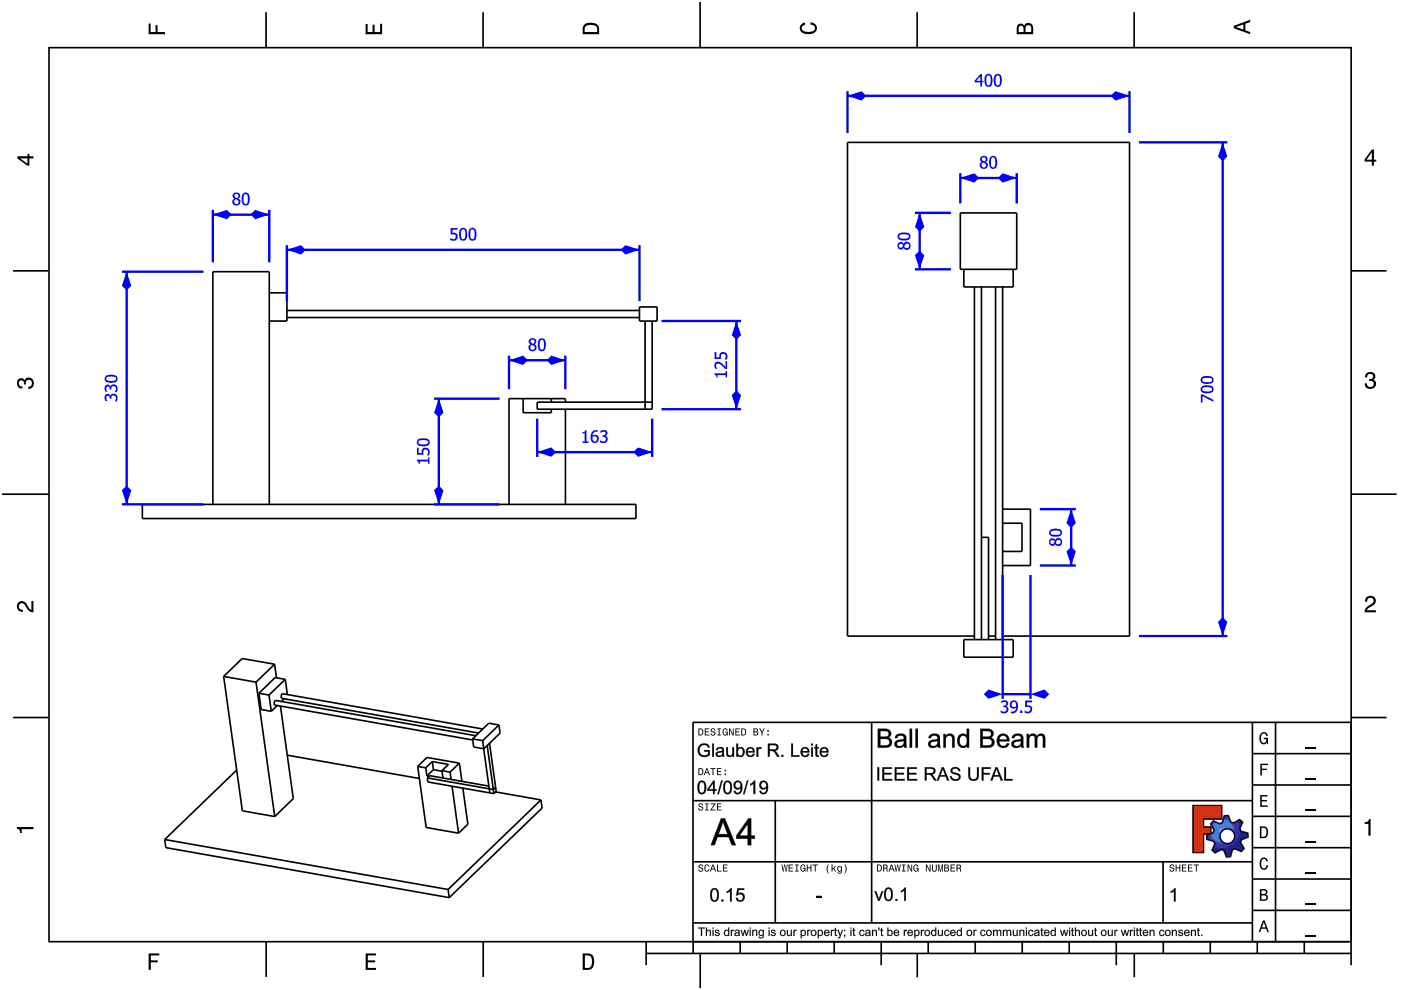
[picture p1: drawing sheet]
<svg xmlns="http://www.w3.org/2000/svg" width="297mm" height="210mm" viewBox="0 0 297 210" stroke-linecap="round" stroke-linejoin="round" font-family="sans-serif">
<g fill="none" stroke="#000" stroke-width=".35">
<path d="M10.4 10v189.5M10.4 10.1h276.1M56.4 2.6v7.5M102.4 2.6v7.5M148.4 .4v9.7M194.4 2.6v7.5M240.5 2.6v7.5M286.5 9.9v189.6M2.8 57.4h7.4M203.6 45.1h12v12h-12zM204.4 57.1v3.7h10.4v-3.7M286.5 57.4h7.5"/>
<path d="M57.1 62.1h3.7v6h-3.7M60.8 65.8h74.8M60.8 67.3h74.8M135.6 65.1h3.7v3h-3.7zM136.8 68.1v18.7M138.3 68.1v18.7h-24.4v-1.5h24.4M206.6 60.8v74.8M208.1 60.8v74.8M211.1 60.8v74.8M212.6 60.8v74.8M110.9 84.5v3h6v-.7M116.9 84.5v.8"/>
<path d="M119.9 85.3v-.8h-12v22.4M119.9 86.8v20.1M.5 104.8h9.9M30.2 106.9h104.6v3h-104.6zM45.1 106.9v-49.3h12v49.3M208.1 113.9h1.5v21.7M212.6 107.9h5.9v12h-5.9M212.6 110.9h4.1v6h-4.1M286.5 104.8h9.6M204.4 135.6h10.4v3.7h-10.4zM206.6 134.9h-26.9v-104.7h59.8v104.7h-26.9M209.6 134.9h1.5"/>
<path d="M2.8 152.1h7.4M47.4 143.4l4 28.5 6.8 1.2M47.4 143.4l6.9 1.2M54.3 144.6l3.9 28.5M54.9 147l.5 3.4 2.1 .4M54.9 147l2.1 .4M57 147.4l.5 3.4M58.2 140.8l-3.9 3.8M58.2 140.8l.4 2.9M58.2 140.8l-6.8-1.2-4 3.8M58.8 149.6l-1.3 1.2M59.5 149.7l2.7 19.6-4 3.8"/>
<path d="M60.3 148.2l-.6 .5M60.5 144l-3.5 3.4M60.5 144l.4 3.3M60.5 144l-2.2-.3-3.4 3.3M100.2 156.7l2.1 .3M100.9 156l-42.4-7.5-.4 .5 .2 .5 41.9 7.4M102.3 157l1.6 11.1M102.4 154.6l-42.5-7.5-.3 .4 .2 .6 41.7 7.3M103.3 158.1l1.4 10.2M103.8 157.6l1.4 10.2-.5 .5M105.8 153.7l.2 1.7-3.4 3.4-2.2-.4-.2-1.7M105.8 153.7l-2.2-.4-3.4 3.4"/>
<path d="M105.8 153.7l-3.5 3.3M286.5 152.1h7.5M34.9 178l60.1 10.6M34.9 178l.3 1.7 60 10.6M50.2 163.3l-15.3 14.7M60.9 160.1l28 5M88.6 162.5l1.8 12.9 6.8 1.3M88.6 162.5l1.7 .3M90.3 162.8l.2 1.7M90.5 164.5l.4 .1M90.6 164.9l.1 .9 14 2.5M90.6 164.9l14 2.5 .5-.5"/>
<path d="M90.6 164.9l.5-.4 12.6 2.2M91.7 161.5l3.4 .6-1.4 1.3M91.7 161.5l-1.4 1.3M91.7 161.5l.2 1.7M91.9 163.2l-1.4 1.3M91.9 163.2l1.8 .3M93.7 163.4l1.7 .3M93.7 163.4l.2 1.6M95.4 163.7l.2 1.6M95.8 166.7l1.4 10M97.4 161.8l-2 1.9M97.4 161.8l-6.9-1.2-1.9 1.9"/>
<path d="M97.4 161.8l.5 3.9M98.1 167.1l1.1 7.7-2 1.9M105.1 167.9l9.6 1.7M114.7 169.6l-19.7 19M114.7 169.6l.2 1.7-19.7 19M10.2 199.7h275.8M56.4 199.7v7.4M95 188.6l.2 1.7M102.4 199.7v7.4M137 199.7v4.9M147 199.7v2.5M156.9 199.7v2.5"/>
<path d="M166.9 199.7v2.5M176.9 199.7v2.5M186.8 199.7v4.9M196.8 199.7v2.5M206.8 199.7v2.5M216.7 199.7v2.5M226.7 199.7v2.5M236.7 199.7v4.9M246.6 199.7v2.5M256.6 199.7v2.5M266.6 199.7v2.5M276.5 199.7v2.5"/>
<path d="M286.5 199.7v4.9M137 202.2h149.5M148.5 202.3v7.2M194.5 202.1v5.1M240.5 202.1v5.1"/>
</g>
<g fill="#000">
<path d="M31.5 5h.4v1.8h1.1v-1.5h.4v1.5h1.6v.5h-3.5z" fill-rule="evenodd"/>
<path d="M77.5 5.1h.4v1.7h1.1v-1.6h.4v1.6h1.2v-1.8h.4v2.3h-3.5z" fill-rule="evenodd"/>
<path d="M124 5.1a2.18 2.18 0 0 0-.5 2.2h3.5v-1.2a1.42 1.42 0 0 0-1.7-1.3zM124.3 5.5a2.13 2.13 0 0 1 2.2 .3l.1 1h-2.6v-1z" fill-rule="evenodd"/>
<path d="M169.9 5.2l.8-.4v.4a.7 .7 0 0 0-.7 .6 .7 .7 0 0 0 .3 .8 1.69 1.69 0 0 0 2.5-.6 .9 .9 0 0 0-1-.8v-.5a1.24 1.24 0 0 1 1.4 1.1 1.24 1.24 0 0 1-1 1.4 2.22 2.22 0 0 1-2.5-.7l-.2-.5z" fill-rule="evenodd"/>
<path d="M215.8 5.3l-.2 .7v1.3h3.5v-1.4a.98 .98 0 0 0-.8-1 .98 .98 0 0 0-1.1 .6 .83 .83 0 0 0-1.4-.2zM216.1 5.6a.54 .54 0 0 1 .6-.1 .54 .54 0 0 1 .3 .6v.7h-1zM217.6 5.5a.62 .62 0 0 1 .7-.1 .62 .62 0 0 1 .3 .6v.8h-1.2z" fill-rule="evenodd"/>
<path d="M261.6 5.5v.5l3.5 1.3v-.5l-1.1-.4v-1.4l1.1-.3v-.5zM262.1 5.7l1.5-.5v1.1z" fill-rule="evenodd"/>
<path d="M3.7 33.1v.5l2.1 1.5h.4v-1.5h.9v-.5h-.9v-.5h-.4v.5zM4.3 33.6h1.5v1.1z" fill-rule="evenodd"/>
<path d="M290.8 31.7l-1.5 2.1v.5h1.5v.8h.5v-.8h.5v-.4h-.5v-2.2zM290.8 32.3v1.6h-1.1z" fill-rule="evenodd"/>
<path d="M3.8 80.5a.85 .85 0 0 1 1.4 .1 1.05 1.05 0 0 1 1.3-.5 1.05 1.05 0 0 1 .7 1.2 1.1 1.1 0 0 1-1.2 1.2v-.5a.71 .71 0 0 0 .8-1 .71 .71 0 0 0-1.3 0v.5h-.4a.61 .61 0 0 0-.3-.8 .61 .61 0 0 0-.8 .3 .61 .61 0 0 0 .2 .8l.5 .1v.5a1.15 1.15 0 0 1-1.1-.7 1.15 1.15 0 0 1 .2-1.2z" fill-rule="evenodd"/>
<path d="M289.7 79.2a1.07 1.07 0 0 1 1.3-.2 1.07 1.07 0 0 1 .5 1.2l-.3 .3a1.05 1.05 0 0 1 .5 1.3 1.05 1.05 0 0 1-1.2 .7 1.1 1.1 0 0 1-1.2-1.2h.5a.71 .71 0 0 0 1 .7 .71 .71 0 0 0 0-1.2h-.5v-.4a.61 .61 0 0 0 .8-.3 .61 .61 0 0 0-.3-.8 .61 .61 0 0 0-.8 .2l-.2 .5h-.4z" fill-rule="evenodd"/>
<path d="M3.9 127.8a1.21 1.21 0 0 1 2 .7l.3 .5 .5 .3v-1.9h.4v2.4a1.8 1.8 0 0 1-1.7-1.4 .71 .71 0 0 0-.9-.5 .71 .71 0 0 0-.5 .9 .71 .71 0 0 0 .8 .5v.4a1.18 1.18 0 0 1-1.1-.6 1.18 1.18 0 0 1 .2-1.3z" fill-rule="evenodd"/>
<path d="M289.7 126.6a1.17 1.17 0 0 1 1.9 .3 1.17 1.17 0 0 1-.9 1.7l-.6 .4-.3 .4h1.9v.4h-2.4a1.8 1.8 0 0 1 1.4-1.7 .71 .71 0 0 0 .5-.9 .71 .71 0 0 0-.8-.5 .71 .71 0 0 0-.5 .9h-.5z" fill-rule="evenodd"/>
<path d="M3.6 175.3h3.5v.5h-2.5v.8h-.3a.77 .77 0 0 0-.7-.9z" fill-rule="evenodd"/>
<path d="M289.3 174.3a.77 .77 0 0 0 .9-.6h.4v3.5h-.5v-2.5h-.8z" fill-rule="evenodd"/>
</g>
<path d="M241.5 30.2h18.7M259.2 30.2v104.7M241.5 134.9h18.7" fill="none" stroke="#00f" stroke-width=".5"/>
<g fill="#00f">
<path d="M259.2 130.9l1 1-1 3-1-3z"/>
<path d="M259.2 30.2l1 3-1 1-1-1z"/>
<path d="M254.6 83.7h.4l2.2 1.1v.4l-2.3-1.2v1.3h-.3zM254.7 82.1a2.2 2.2 0 0 1 2.4 0 .84 .84 0 0 1 0 .9 .84 .84 0 0 1-.8 .4 1.15 1.15 0 0 1-1.7-1.1zM254.9 82.3a.59 .59 0 0 0 .2 .6 .59 .59 0 0 0 .7 .1h.3a.56 .56 0 0 0 .7-.1 .56 .56 0 0 0 0-.7l-1-.1zM254.7 80.1a2.2 2.2 0 0 1 2.4 0 .84 .84 0 0 1 0 .9 .84 .84 0 0 1-.8 .4 1.15 1.15 0 0 1-1.7-1.1zM254.9 80.3a.59 .59 0 0 0 .2 .7 .59 .59 0 0 0 .7 0h.3a.56 .56 0 0 0 .7-.1 .56 .56 0 0 0 0-.7l-1-.1z"/>
<path d="M254.6 83.6h.4l2.3 1.2v.4l-2.4-1.2 .1 1.3h-.4zM254.6 83.7v1.6h.3v-1.4l2.3 1.3v-.4l-2.2-1.1zM254.7 82a2.21 2.21 0 0 1 2.5 .1 .86 .86 0 0 1 0 .9 .86 .86 0 0 1-.9 .4 1.16 1.16 0 0 1-1.7-1.1zM254.7 82.1a.82 .82 0 0 0 0 .9 .82 .82 0 0 0 .9 .3 1.14 1.14 0 0 0 1.6-1 1.87 1.87 0 0 0-2.5-.2zM255 82.3l-.1 .4 .2 .2 1 .1a.54 .54 0 0 0 .7-.1 .54 .54 0 0 0 0-.7l-1-.1zM254.9 82.3l.7-.3 1.1 .1a.4 .4 0 0 1 .3 .4 .4 .4 0 0 1-.3 .4l-.8 .1a.69 .69 0 0 1-.7 0 .69 .69 0 0 1-.3-.7zM254.7 80.1a2.21 2.21 0 0 1 2.5 0 .86 .86 0 0 1 0 .9 .86 .86 0 0 1-.9 .4 1.16 1.16 0 0 1-1.7-1.1zM254.7 80.1a.82 .82 0 0 0 0 .9 .82 .82 0 0 0 .9 .4 1.14 1.14 0 0 0 1.6-1.1 1.87 1.87 0 0 0-2.5-.2zM255 80.3l-.1 .4 .2 .2 1 .1a.54 .54 0 0 0 .7-.1 .54 .54 0 0 0 0-.6l-1-.2zM254.9 80.3l.7-.2 1.1 .1a.4 .4 0 0 1 .3 .4 .4 .4 0 0 1-.3 .3l-.8 .2a.69 .69 0 0 1-.7-.1 .69 .69 0 0 1-.3-.7z"/>
</g>
<path d="M179.7 19.3v8.9M239.5 19.3v8.9M179.7 20.3h59.8" fill="none" stroke="#00f" stroke-width=".5"/>
<g fill="#00f">
<path d="M236.5 19.3l3 1-3 1-1-1z"/>
<path d="M179.7 20.3l3-1 1 1-1 1z"/>
<path d="M207.9 15.7h.3v1.5h.3v.2h-.3v.9h-.4v-.9h-1.1v-.3zM207.8 16.1l-.8 1.1h.8zM209.1 15.8a.84 .84 0 0 1 1 0 .84 .84 0 0 1 .3 .9 1.15 1.15 0 0 1-1.1 1.7 1.89 1.89 0 0 1-.2-2.6zM209.3 16l-.2 .4v.8a.56 .56 0 0 0 .1 .7 .56 .56 0 0 0 .7 .1l.2-1.1a.58 .58 0 0 0-.1-.7 .58 .58 0 0 0-.7-.2zM211.1 15.8a.84 .84 0 0 1 .9 0 .84 .84 0 0 1 .4 .9 1.15 1.15 0 0 1-1.1 1.7 1.89 1.89 0 0 1-.2-2.6zM211.3 16l-.2 .4v.8a.56 .56 0 0 0 .1 .7 .56 .56 0 0 0 .7 .1l.1-1.1a.58 .58 0 0 0 0-.7 .58 .58 0 0 0-.7-.2z"/>
<path d="M207.9 15.7h.3v1.5l.3-.1v.4l-.3-.1v1h-.4v-1l-1.1 .1v-.4zM207.9 15.7l-1.2 1.4v.3h1.2l-.1 .9h.4v-.9h.3v-.2h-.3v-1.5zM207.8 16.1l-.8 1.1h.8zM207.9 16.1v1.1h-1zM209.1 15.8a.86 .86 0 0 1 1 0 .86 .86 0 0 1 .3 .9 1.16 1.16 0 0 1-1.1 1.7 1.9 1.9 0 0 1-.2-2.6zM209.1 15.8a2.19 2.19 0 0 0 0 2.4 .82 .82 0 0 0 .9 0 .82 .82 0 0 0 .4-.8 1.14 1.14 0 0 0-1.1-1.7zM209.3 16.1l-.1 .1-.1 1a.54 .54 0 0 0 .1 .7 .54 .54 0 0 0 .7 0l.1-1a.57 .57 0 0 0 0-.7 .57 .57 0 0 0-.7-.1zM209.3 16h.4l.3 .2v1.6a.4 .4 0 0 1-.4 .3 .4 .4 0 0 1-.4-.3l-.1-1.2zM211.1 15.8a.86 .86 0 0 1 .9 0 .86 .86 0 0 1 .4 .9 1.16 1.16 0 0 1-1.1 1.7 1.9 1.9 0 0 1-.2-2.6zM211.1 15.8a2.19 2.19 0 0 0 0 2.4 .82 .82 0 0 0 .9 0 .82 .82 0 0 0 .4-.8 1.14 1.14 0 0 0-1.1-1.7zM211.3 16.1l-.1 .1-.1 1a.54 .54 0 0 0 .1 .7 .54 .54 0 0 0 .7 0l.1-1a.57 .57 0 0 0-.1-.7 .57 .57 0 0 0-.6-.1zM211.3 16h.4l.2 .2v1.6a.4 .4 0 0 1-.4 .3 .4 .4 0 0 1-.3-.3l-.1-1.2z"/>
</g>
<path d="M194 45.1h7.6M194 57.1h7.6M195 45.1v12" fill="none" stroke="#00f" stroke-width=".5"/>
<g fill="#00f">
<path d="M195 53.1l1 1-1 3-1-3z"/>
<path d="M195 45.1l1 3-1 1-1-1z"/>
<path d="M190.7 51.8a.43 .43 0 0 0 0 .6 .43 .43 0 0 0 .7-.1 .43 .43 0 0 0-.3-.6zM191.9 51.8a.52 .52 0 0 0 .1 .8 .52 .52 0 0 0 .7-.3 .49 .49 0 0 0-.1-.6 .49 .49 0 0 0-.7 .1zM190.5 51.5a.68 .68 0 0 1 1.1 .2 .8 .8 0 0 1 1.4 .2 .8 .8 0 0 1-.9 1l-.5-.4a.74 .74 0 0 1-1.1 .2 .74 .74 0 0 1 0-1.2zM190.5 49.7a2.2 2.2 0 0 1 2.4 0 .84 .84 0 0 1 0 .9 .84 .84 0 0 1-.9 .4 1.15 1.15 0 0 1-1.6-1.1zM190.7 49.9a.59 .59 0 0 0 .2 .7 .59 .59 0 0 0 .6 0h.4a.56 .56 0 0 0 .6-.1 .56 .56 0 0 0 .1-.7l-1.1-.1z"/>
<path d="M190.7 51.8a.41 .41 0 0 0 0 .6 .41 .41 0 0 0 .6-.1l.2-.4-.1-.1-.4-.1zM190.7 51.8a.43 .43 0 0 1 .6-.1 .43 .43 0 0 1 .1 .5v.1a.44 .44 0 0 1-.7 .2 .44 .44 0 0 1 0-.7zM192 51.8l-.3 .5a.63 .63 0 0 0 1 0 .47 .47 0 0 0-.1-.6 .47 .47 0 0 0-.6 .1zM191.7 52.1a.52 .52 0 0 1 1 0 .52 .52 0 0 1-1 0zM190.5 51.5a.66 .66 0 0 1 1.1 .2 .79 .79 0 0 1 1.1-.3 .79 .79 0 0 1 .3 1.1l-.2 .2a.74 .74 0 0 1-1.2-.2 .73 .73 0 0 1-1.1 .3 .73 .73 0 0 1-.1-1.1zM190.5 51.6a.74 .74 0 0 0 0 1.1 .74 .74 0 0 0 1.1-.2 .77 .77 0 0 0 1.2 .2 .77 .77 0 0 0-.1-1.2 .77 .77 0 0 0-1.1 .2 .65 .65 0 0 0-1.1-.1zM190.5 49.7a2.21 2.21 0 0 1 2.4 0 .86 .86 0 0 1 0 .9 .86 .86 0 0 1-.9 .4 1.16 1.16 0 0 1-1.7-1.1zM190.5 49.7a.82 .82 0 0 0 0 .9 .82 .82 0 0 0 .9 .3 1.14 1.14 0 0 0 1.6-1 1.87 1.87 0 0 0-2.5-.2zM190.7 49.9l-.1 .4 .3 .2 1 .1a.54 .54 0 0 0 .6-.1 .54 .54 0 0 0 .1-.7l-1.1-.1zM190.7 49.9l.7-.2 1.1 .1a.4 .4 0 0 1 .3 .3 .4 .4 0 0 1-.3 .4l-.8 .1a.69 .69 0 0 1-.8 0 .69 .69 0 0 1-.2-.7z"/>
</g>
<path d="M203.6 36.7v6.4M203.6 37.7h12M215.6 36.7v6.4" fill="none" stroke="#00f" stroke-width=".5"/>
<g fill="#00f">
<path d="M212.6 36.7l3 1-3 1-1-1z"/>
<path d="M203.6 37.7l3-1 1 1-1 1z"/>
<path d="M208.3 33.4a.48 .48 0 0 0 0 .6 .48 .48 0 0 0 .6 .1 .47 .47 0 0 0 0-.6 .47 .47 0 0 0-.6-.1zM208.3 34.5a.53 .53 0 0 0-.2 .7 .53 .53 0 0 0 .7 .3 .53 .53 0 0 0 .2-.7l-.6-.4zM208 33.3a.74 .74 0 0 1 1.2-.1 .74 .74 0 0 1-.2 1.2 .8 .8 0 0 1-.2 1.4 .8 .8 0 0 1-1-1l.4-.5a.65 .65 0 0 1-.2-1zM210.1 33.2a.84 .84 0 0 1 .9 0 .84 .84 0 0 1 .4 .9 1.15 1.15 0 0 1-1.1 1.7 1.89 1.89 0 0 1-.2-2.6zM210.3 33.4l-.2 .4v.8a.56 .56 0 0 0 .1 .7 .56 .56 0 0 0 .7 0l.1-1a.58 .58 0 0 0 0-.7 .58 .58 0 0 0-.7-.2z"/>
<path d="M208.3 33.4l-.1 .5 .6 .3a.47 .47 0 0 0 .2-.6 .47 .47 0 0 0-.7-.2zM208.3 33.4a.47 .47 0 0 1 .7 .2 .47 .47 0 0 1-.3 .6l-.3-.1a.43 .43 0 0 1-.1-.7zM208.1 35a.5 .5 0 0 0 1 0 .5 .5 0 0 0-1 0zM208.1 35a.52 .52 0 0 1 1 0 .52 .52 0 0 1-1 0zM208 33.3a.75 .75 0 0 1 1.2-.1 .75 .75 0 0 1-.2 1.2 .79 .79 0 0 1 .3 1.1 .79 .79 0 0 1-1.1 .3l-.2-.2a.74 .74 0 0 1 .2-1.3 .63 .63 0 0 1-.2-1zM208 33.3a.66 .66 0 0 0 .2 1.1 .77 .77 0 0 0-.2 1.1 .77 .77 0 0 0 1.2 0 .77 .77 0 0 0-.2-1.2 .72 .72 0 0 0 .2-1.1 .72 .72 0 0 0-1.2 .1zM210.1 33.2a.86 .86 0 0 1 .9 0 .86 .86 0 0 1 .4 .9 1.16 1.16 0 0 1-1.1 1.7 1.9 1.9 0 0 1-.2-2.6zM210.1 33.2a2.19 2.19 0 0 0 0 2.4 .82 .82 0 0 0 .9 0 .82 .82 0 0 0 .4-.8 1.14 1.14 0 0 0-1.1-1.7zM210.3 33.4l-.1 .2-.1 1a.54 .54 0 0 0 .1 .7 .54 .54 0 0 0 .7 0l.1-1a.57 .57 0 0 0 0-.7 .57 .57 0 0 0-.7-.2zM210.3 33.4h.4l.3 .2-.1 1.6a.4 .4 0 0 1-.3 .3 .4 .4 0 0 1-.4-.3l-.1-1.2z"/>
</g>
<path d="M25.9 57.6h17.2M26.9 57.6v49.3M25.9 106.9h17.2" fill="none" stroke="#00f" stroke-width=".5"/>
<g fill="#00f">
<path d="M26.9 103l.9 1-.9 2.9-1-2.9z"/>
<path d="M26.9 57.6l.9 3-.9 1-1-1z"/>
<path d="M22.4 83.7a.63 .63 0 0 1 1 .3 .81 .81 0 0 1 1.2-.4 .81 .81 0 0 1 .3 1.1l-.1 .4-.4-.1a.64 .64 0 0 0 .2-.8 .64 .64 0 0 0-.9-.3l-.1 .6h-.3a.46 .46 0 0 0-.2-.5 .46 .46 0 0 0-.6 .1 .46 .46 0 0 0 .1 .6l.1 .3h-.3l-.1-.1a1.11 1.11 0 0 1 .1-1.2zM22.4 81.7a.63 .63 0 0 1 1 .3 .81 .81 0 0 1 1.2-.4 .81 .81 0 0 1 .3 1.2l-.1 .3h-.4a.64 .64 0 0 0 .2-.9 .64 .64 0 0 0-.9-.2l-.1 .6h-.3a.46 .46 0 0 0-.2-.6 .46 .46 0 0 0-.6 .1 .46 .46 0 0 0 .1 .6l.1 .3h-.3l-.1-.1a1.11 1.11 0 0 1 .1-1.2zM22.3 79.8a2.2 2.2 0 0 1 2.5 0 .84 .84 0 0 1 0 1 .84 .84 0 0 1-.9 .3 1.15 1.15 0 0 1-1.7-1.1zM22.6 80.1a.59 .59 0 0 0 .1 .6 .59 .59 0 0 0 .7 .1h.3a.56 .56 0 0 0 .7-.1 .56 .56 0 0 0 .1-.7l-1.1-.2z"/>
<path d="M22.4 83.6a.61 .61 0 0 1 1 .4 .71 .71 0 0 1 .5-.5 .71 .71 0 0 1 .8 .2 1.28 1.28 0 0 1 .1 1.4l-.4-.1a.88 .88 0 0 0 .1-1l-.2-.1a.51 .51 0 0 0-.6 .1 .51 .51 0 0 0-.1 .6h-.3a.45 .45 0 0 0-.2-.6 .45 .45 0 0 0-.5 0l-.1 .4 .2 .6h-.4l-.1-.9zM22.3 83.8l-.1 .5 .2 .7h.3a.58 .58 0 0 1-.2-.7 .58 .58 0 0 1 .6-.4l.2 .3v.3h.3a.56 .56 0 0 1 .7-.7 .56 .56 0 0 1 .3 1l-.2 .3h.3a.89 .89 0 0 0 .1-1.2 .89 .89 0 0 0-1.2-.2l-.2 .3a.61 .61 0 0 0-.4-.4 .61 .61 0 0 0-.7 .2zM22.4 81.7a.61 .61 0 0 1 1 .3 .71 .71 0 0 1 .5-.5 .71 .71 0 0 1 .8 .2 1.28 1.28 0 0 1 .1 1.4h-.4a.88 .88 0 0 0 .1-1.1l-.2-.1a.51 .51 0 0 0-.6 .1 .51 .51 0 0 0-.1 .6h-.3a.45 .45 0 0 0-.2-.6 .45 .45 0 0 0-.5 0l-.1 .5 .2 .5h-.4l-.1-.8zM22.3 81.8l-.1 .5 .2 .7h.3a.58 .58 0 0 1-.2-.7 .58 .58 0 0 1 .6-.4l.2 .3v.4h.3a.56 .56 0 0 1 .7-.7 .56 .56 0 0 1 .3 .9l-.2 .3h.3a.89 .89 0 0 0 .1-1.2 .89 .89 0 0 0-1.2-.2l-.2 .4a.61 .61 0 0 0-.4-.5 .61 .61 0 0 0-.7 .2zM22.3 79.8a2.21 2.21 0 0 1 2.5 0 .86 .86 0 0 1 0 1 .86 .86 0 0 1-.9 .3 1.16 1.16 0 0 1-1.7-1.1zM22.4 79.8a.82 .82 0 0 0 0 1 .82 .82 0 0 0 .8 .3 1.14 1.14 0 0 0 1.7-1 1.87 1.87 0 0 0-2.5-.3zM22.6 80.1l-.1 .3 .3 .3 .9 .1a.54 .54 0 0 0 .7-.1 .54 .54 0 0 0 .1-.7l-1.1-.1zM22.5 80.1l.7-.3 1.1 .1a.4 .4 0 0 1 .3 .4 .4 .4 0 0 1-.3 .4l-.7 .1a.69 .69 0 0 1-.8 0 .69 .69 0 0 1-.3-.7z"/>
</g>
<path d="M92 84.5h13.9M93 84.5v22.4M92 106.9h13.9" fill="none" stroke="#00f" stroke-width=".5"/>
<g fill="#00f">
<path d="M93 103l1 1-1 2.9-1-2.9z"/>
<path d="M93 84.5l1 3-1 1-1-1z"/>
<path d="M88.4 97.5h2.4v-.5h.2v1.3h-.2v-.5h-1.8v.5h-.2a.41 .41 0 0 0-.4-.5zM88.4 95h.3v1.1h.7a.9 .9 0 0 1 1.1-1.2 .9 .9 0 0 1 .5 1.5v.1h-.4a.63 .63 0 0 0 .1-.9 .63 .63 0 0 0-.9-.1v.9h-1.4zM88.5 93.3a2.2 2.2 0 0 1 2.5 0 .84 .84 0 0 1-.1 .9 .84 .84 0 0 1-.8 .4 1.15 1.15 0 0 1-1.7-1.1zM88.7 93.5a.59 .59 0 0 0 .2 .7 .59 .59 0 0 0 .7 0h.3a.56 .56 0 0 0 .7-.1 .56 .56 0 0 0 .1-.7l-1.1-.1z"/>
<path d="M88.4 97.5h2.4v-.5h.3v1.3h-.3v-.5h-1.8v.5h-.2l-.1-.4-.3-.1zM88.4 97.5v.2a.41 .41 0 0 1 .4 .6h.2v-.5h1.8v.5h.2v-1.3h-.2v.5zM88.4 94.9h.4l-.1 1.2h.7a.91 .91 0 0 1 1.1-1.2 .91 .91 0 0 1 .5 1.5v.1h-.4l.2-.6-.2-.4a.6 .6 0 0 0-.8 0 .6 .6 0 0 0 0 .8v.1h-1.4zM88.4 95v1.4h1.4v-1a.64 .64 0 0 1 .9 .2 .64 .64 0 0 1-.1 .9h.3a1.22 1.22 0 0 0-.1-1.3 .97 .97 0 0 0-1.2 0l-.1 .9h-.8v-1.1zM88.5 93.3a2.21 2.21 0 0 1 2.5 0 .86 .86 0 0 1 0 1 .86 .86 0 0 1-.9 .3 1.16 1.16 0 0 1-1.7-1.1zM88.5 93.3a.82 .82 0 0 0 .1 .9 .82 .82 0 0 0 .8 .4 1.14 1.14 0 0 0 1.6-1.1 1.87 1.87 0 0 0-2.5-.2zM88.8 93.5l-.1 .4 .2 .3h1a.54 .54 0 0 0 .7-.1 .54 .54 0 0 0 0-.6l-1-.2zM88.7 93.5l.7-.2 1.1 .1a.4 .4 0 0 1 .3 .4 .4 .4 0 0 1-.3 .4l-.8 .1a.69 .69 0 0 1-.7-.1 .69 .69 0 0 1-.3-.7z"/>
</g>
<path d="M220.5 107.9h7.6M220.5 119.9h7.6M227.1 107.9v12" fill="none" stroke="#00f" stroke-width=".5"/>
<g fill="#00f">
<path d="M227.1 115.9l1 1-1 3-1-3z"/>
<path d="M227.1 107.9l1 3-1 1-1-1z"/>
<path d="M222.8 114.6a.43 .43 0 0 0 .1 .7 .43 .43 0 0 0 .6-.2 .43 .43 0 0 0-.2-.6zM224.1 114.6a.52 .52 0 0 0 0 .8 .52 .52 0 0 0 .8-.3 .49 .49 0 0 0-.2-.6 .49 .49 0 0 0-.6 .1zM222.6 114.4a.68 .68 0 0 1 1.1 .1 .8 .8 0 0 1 1.4 .2 .8 .8 0 0 1-.9 1l-.5-.4a.74 .74 0 0 1-1.1 .2 .74 .74 0 0 1 0-1.1zM222.6 112.5a2.2 2.2 0 0 1 2.4 0 .84 .84 0 0 1 0 .9 .84 .84 0 0 1-.9 .4 1.15 1.15 0 0 1-1.6-1.1zM222.8 112.7a.59 .59 0 0 0 .2 .7 .59 .59 0 0 0 .6 0h.4a.56 .56 0 0 0 .7-.1 .56 .56 0 0 0 0-.7l-1.1-.1z"/>
<path d="M222.8 114.6a.41 .41 0 0 0 0 .7 .41 .41 0 0 0 .7-.2l.1-.4-.1-.1-.4-.1zM222.8 114.6a.43 .43 0 0 1 .6-.1 .43 .43 0 0 1 .1 .5v.1a.44 .44 0 0 1-.7 .2 .44 .44 0 0 1 0-.7zM224.1 114.6l-.3 .5a.63 .63 0 0 0 1.1 0 .47 .47 0 0 0-.2-.6 .47 .47 0 0 0-.6 .1zM223.8 114.9a.55 .55 0 0 1 1.1 0 .55 .55 0 0 1-1.1 0zM222.6 114.3a.66 .66 0 0 1 1.1 .2 .79 .79 0 0 1 1.1-.3 .79 .79 0 0 1 .3 1.1l-.2 .2a.74 .74 0 0 1-1.2-.2 .73 .73 0 0 1-1.1 .3 .73 .73 0 0 1-.1-1.1zM222.6 114.4a.74 .74 0 0 0 0 1.1 .74 .74 0 0 0 1.1-.2 .77 .77 0 0 0 1.2 .2 .77 .77 0 0 0 0-1.2 .77 .77 0 0 0-1.2 .3 .65 .65 0 0 0-1.1-.2zM222.6 112.5a2.21 2.21 0 0 1 2.4 0 .86 .86 0 0 1 0 .9 .86 .86 0 0 1-.9 .4 1.16 1.16 0 0 1-1.6-1.1zM222.6 112.5a.82 .82 0 0 0 0 .9 .82 .82 0 0 0 .9 .4 1.14 1.14 0 0 0 1.6-1.1 1.87 1.87 0 0 0-2.5-.2zM222.8 112.7v.4l.2 .2 1 .1a.54 .54 0 0 0 .7-.1 .54 .54 0 0 0 0-.7l-1.1-.1zM222.8 112.7l.7-.2 1.1 .1a.4 .4 0 0 1 .3 .4 .4 .4 0 0 1-.3 .3l-.8 .1a.69 .69 0 0 1-.7 0 .69 .69 0 0 1-.3-.7z"/>
</g>
<path d="M107.9 75.4v7.1M107.9 76.4h12M119.9 75.4v7.1" fill="none" stroke="#00f" stroke-width=".5"/>
<g fill="#00f">
<path d="M116.9 75.4l3 1-3 1-1-1z"/>
<path d="M107.9 76.4l3-1 1 1-1 1z"/>
<path d="M112.6 72.1a.48 .48 0 0 0 0 .6 .48 .48 0 0 0 .6 .1 .47 .47 0 0 0 .1-.7 .47 .47 0 0 0-.7 0zM112.6 73.2a.53 .53 0 0 0-.2 .7 .53 .53 0 0 0 .7 .2 .53 .53 0 0 0 .2-.7l-.6-.3zM112.3 71.9a.74 .74 0 0 1 1.2 0 .74 .74 0 0 1-.2 1.1 .8 .8 0 0 1-.2 1.4 .8 .8 0 0 1-1-.9l.4-.5a.65 .65 0 0 1-.2-1.1zM114.4 71.9a.84 .84 0 0 1 1 0 .84 .84 0 0 1 .3 .9 1.15 1.15 0 0 1-1.1 1.6 1.89 1.89 0 0 1-.2-2.5zM114.6 72.1l-.2 .3v.9a.56 .56 0 0 0 .1 .7 .56 .56 0 0 0 .7 0l.2-1.1a.58 .58 0 0 0-.1-.6 .58 .58 0 0 0-.7-.2z"/>
<path d="M112.6 72.1l-.1 .5 .6 .3a.47 .47 0 0 0 .2-.7 .47 .47 0 0 0-.7-.1zM112.6 72.1a.47 .47 0 0 1 .7 .1 .47 .47 0 0 1-.3 .7l-.3-.1a.43 .43 0 0 1-.1-.7zM112.7 73.1a.63 .63 0 0 0 0 1 .53 .53 0 0 0 .6-.5 .53 .53 0 0 0-.6-.5zM112.4 73.6a.52 .52 0 0 1 1 0 .52 .52 0 0 1-1 0zM112.3 71.9a.75 .75 0 0 1 1.2 0 .75 .75 0 0 1-.2 1.1 .79 .79 0 0 1 .4 1.1 .79 .79 0 0 1-1.2 .3l-.2-.2a.74 .74 0 0 1 .2-1.2 .63 .63 0 0 1-.2-1.1zM112.4 71.9a.66 .66 0 0 0 .1 1.1 .77 .77 0 0 0-.2 1.2 .77 .77 0 0 0 1.2-.1 .77 .77 0 0 0-.2-1.1 .72 .72 0 0 0 .2-1.1 .72 .72 0 0 0-1.1 0zM114.4 71.9a.86 .86 0 0 1 1 0 .86 .86 0 0 1 .3 .9 1.16 1.16 0 0 1-1.1 1.6 1.9 1.9 0 0 1-.2-2.5zM114.4 71.9a2.19 2.19 0 0 0 0 2.4 .82 .82 0 0 0 .9 0 .82 .82 0 0 0 .4-.9 1.14 1.14 0 0 0-1.1-1.6zM114.7 72.1l-.2 .2-.1 1a.54 .54 0 0 0 .1 .6 .54 .54 0 0 0 .7 .1l.1-1.1a.57 .57 0 0 0 0-.6 .57 .57 0 0 0-.6-.2zM114.6 72.1l.4-.1 .3 .3v1.6a.4 .4 0 0 1-.4 .3 .4 .4 0 0 1-.4-.3l-.1-1.3z"/>
</g>
<path d="M60.8 52v11.8M60.8 53h74.8M135.6 52v11.8" fill="none" stroke="#00f" stroke-width=".5"/>
<g fill="#00f">
<path d="M132.6 52l3 1-3 1-1-1z"/>
<path d="M60.8 53l3-1 1 1-1 1z"/>
<path d="M95.6 48.4h1.4v.3h-1.1v.7a.9 .9 0 0 1 1.1 1 .9 .9 0 0 1-1.4 .5h-.1v-.4a.63 .63 0 0 0 .9 .2 .63 .63 0 0 0 0-1h-.8zM97.7 48.5a.84 .84 0 0 1 1 0 .84 .84 0 0 1 .3 .9 1.15 1.15 0 0 1-1.1 1.6 1.89 1.89 0 0 1-.2-2.5zM98 48.7l-.2 .3-.1 .8a.56 .56 0 0 0 .1 .7 .56 .56 0 0 0 .7 .1l.2-1.1a.58 .58 0 0 0-.1-.7 .58 .58 0 0 0-.6-.1zM99.7 48.5a.84 .84 0 0 1 .9 0 .84 .84 0 0 1 .4 .9 1.15 1.15 0 0 1-1.1 1.6 1.89 1.89 0 0 1-.2-2.5zM99.9 48.7l-.2 .3v.8a.56 .56 0 0 0 .1 .7 .56 .56 0 0 0 .7 .1l.1-1.1a.58 .58 0 0 0 0-.7 .58 .58 0 0 0-.7-.1z"/>
<path d="M95.6 48.4h1.4v.3h-1.1v.7a.91 .91 0 0 1 1.2 1 .91 .91 0 0 1-1.5 .6l-.2-.1v-.4l.7 .2 .4-.1a.6 .6 0 0 0 0-.8 .6 .6 0 0 0-.8-.1h-.1zM95.6 48.4v1.3l.9 .1a.64 .64 0 0 1-.1 .9 .64 .64 0 0 1-.9-.2v.4a1.22 1.22 0 0 0 1.3-.1 .97 .97 0 0 0-.1-1.3l-.8-.1v-.7h1.1v-.3zM97.7 48.4a.86 .86 0 0 1 1 .1 .86 .86 0 0 1 .3 .9 1.16 1.16 0 0 1-1.1 1.6 1.9 1.9 0 0 1-.2-2.6zM97.7 48.5a2.19 2.19 0 0 0 0 2.4 .82 .82 0 0 0 1 0 .82 .82 0 0 0 .3-.9 1.14 1.14 0 0 0-1.1-1.6zM98 48.7l-.2 .2-.1 .9a.54 .54 0 0 0 .1 .7 .54 .54 0 0 0 .7 .1l.2-1.1a.57 .57 0 0 0-.1-.6 .57 .57 0 0 0-.6-.2zM97.9 48.7l.4-.1 .3 .3v1.6a.4 .4 0 0 1-.4 .3 .4 .4 0 0 1-.4-.3l-.1-1.3zM99.7 48.4a.86 .86 0 0 1 1 .1 .86 .86 0 0 1 .3 .9 1.16 1.16 0 0 1-1.1 1.6 1.9 1.9 0 0 1-.2-2.6zM99.7 48.5a2.19 2.19 0 0 0 0 2.4 .82 .82 0 0 0 .9 0 .82 .82 0 0 0 .4-.9 1.14 1.14 0 0 0-1.1-1.6zM99.9 48.7l-.1 .2-.1 .9a.54 .54 0 0 0 .1 .7 .54 .54 0 0 0 .7 .1l.1-1.1a.57 .57 0 0 0 0-.6 .57 .57 0 0 0-.7-.2zM99.9 48.7l.4-.1 .3 .3v1.6a.4 .4 0 0 1-.4 .3 .4 .4 0 0 1-.4-.3l-.1-1.3z"/>
</g>
<path d="M140.3 68.1h16.8M156.1 68.1v18.7M140.3 86.8h16.8" fill="none" stroke="#00f" stroke-width=".5"/>
<g fill="#00f">
<path d="M156.1 82.8l1 1-1 3-1-3z"/>
<path d="M156.1 68.1l1 3-1 1-1-1z"/>
<path d="M151.5 79.2h2.4v-.5h.2v1.3h-.2v-.5h-1.8v.5h-.2a.41 .41 0 0 0-.4-.6zM151.7 76.9a1.39 1.39 0 0 1 1.8 .7l.3 .3v-1.3h.3v1.6h-.3l-.3-.3a1.29 1.29 0 0 0-1.6-.7l-.1 .4 .2 .6h-.4l-.1-.7zM151.5 74.7h.3v1.1h.7a.9 .9 0 0 1 1.1-1.2 .9 .9 0 0 1 .5 1.5l-.1 .1h-.3a.63 .63 0 0 0 .1-.9 .63 .63 0 0 0-.9-.1v.9h-1.4z"/>
<path d="M151.5 79.2h2.4v-.5h.3v1.3h-.3v-.5h-1.8v.5h-.2l-.1-.4-.3-.1zM151.5 79.2v.2a.41 .41 0 0 1 .4 .6h.2v-.5h1.8v.5h.2v-1.3h-.2v.5zM151.7 76.9a.87 .87 0 0 1 1-.1l1.1 1.1v-1.3h.4l-.1 1.6a1.46 1.46 0 0 1-1.2-.8 .78 .78 0 0 0-1-.2l-.1 .4 .2 .6h-.4a1.26 1.26 0 0 1 .1-1.3zM151.7 76.9l-.2 .4v.6l.1 .3 .4-.1a.61 .61 0 0 1-.2-.6 .61 .61 0 0 1 .4-.5l.6 .3 1 .9h.3v-1.6h-.3l.1 1.3a2.05 2.05 0 0 0-2.1-1.1zM151.5 74.7h.4l-.1 1.1h.7a.91 .91 0 0 1 1.1-1.2 .91 .91 0 0 1 .5 1.5v.1h-.4l.2-.6-.2-.4a.6 .6 0 0 0-.8 0 .6 .6 0 0 0 0 .8v.1h-1.4zM151.5 74.7v1.4h1.4v-1a.64 .64 0 0 1 .9 .2 .64 .64 0 0 1-.1 .9h.3a1.22 1.22 0 0 0-.1-1.3 .97 .97 0 0 0-1.2 0l-.1 .9h-.8v-1.1z"/>
</g>
<path d="M113.9 88.8v8.1M113.9 95.9h24.4M138.3 88.8v8.1" fill="none" stroke="#00f" stroke-width=".5"/>
<g fill="#00f">
<path d="M135.3 94.9l3 1-3 1-1-1z"/>
<path d="M113.9 95.9l3-1 1 1-1 1z"/>
<path d="M123.5 91.6a.41 .41 0 0 0 .6-.3h.2v2.3h.5v.3h-1.3v-.3h.5v-1.7h-.5zM125.6 91.5l.9-.3h.2v.4a.77 .77 0 0 0-1.1 .8 .84 .84 0 0 1 1.3 .4 .84 .84 0 0 1-.7 1.1 .84 .84 0 0 1-.9-1v-.8zM125.6 92.6a.59 .59 0 0 0 .1 .8 .59 .59 0 0 0 .8 0 .59 .59 0 0 0-.1-.8 .59 .59 0 0 0-.8 0zM127.3 91.4l.1-.1a.76 .76 0 0 1 1 0 .76 .76 0 0 1 .2 .9l-.3 .2a.82 .82 0 0 1 .4 1.2 .82 .82 0 0 1-1.1 .3l-.4-.1 .1-.4a.64 .64 0 0 0 .8 .2 .64 .64 0 0 0 .3-.8l-.6-.2v-.3a.46 .46 0 0 0 .6-.2 .46 .46 0 0 0-.2-.6 .46 .46 0 0 0-.6 .1l-.3 .1z"/>
<path d="M123.5 91.6l.4-.1 .1-.3h.3v2.4h.5v.3h-1.3v-.3h.5v-1.7h-.5zM123.5 91.6v.3l.5-.1v1.8h-.5v.3h1.3v-.3h-.5v-2.3h-.2a.41 .41 0 0 1-.6 .3zM125.6 91.5l.5-.3h.5h.1v.4a.75 .75 0 0 0-1.1 .8 .85 .85 0 0 1 1.2 .1 .85 .85 0 0 1-.1 1.2 .78 .78 0 0 1-1.2 0l-.2-.4-.1-.8zM125.5 91.6l-.2 .5a1.19 1.19 0 0 0 1 1.8 .92 .92 0 0 0 .4-1.5h-.1a.89 .89 0 0 0-1 0 .8 .8 0 0 1 1.1-.8v-.4h-.3l-.5 .1zM125.6 92.6v.1a.53 .53 0 0 0 .2 .8 .53 .53 0 0 0 .8-.3 .56 .56 0 0 0-.3-.7 .56 .56 0 0 0-.7 .1zM125.6 92.6l.5-.1 .3 .1a.57 .57 0 0 1 .2 .8 .57 .57 0 0 1-.8 .1zM127.3 91.4a.85 .85 0 0 1 1-.2 .85 .85 0 0 1 .5 .8l-.5 .4a.71 .71 0 0 1 .6 .6 .71 .71 0 0 1-.3 .7 1.28 1.28 0 0 1-1.4 .1l.1-.4a.88 .88 0 0 0 1 .1l.1-.2a.51 .51 0 0 0-.1-.6 .51 .51 0 0 0-.5-.1v-.3a.45 .45 0 0 0 .5-.1 .45 .45 0 0 0 0-.6l-.4-.1-.6 .3zM127.3 91.4v.3a.58 .58 0 0 1 .7-.2 .58 .58 0 0 1 .4 .6l-.3 .2h-.3v.3a.56 .56 0 0 1 .7 .7 .56 .56 0 0 1-.9 .3l-.4-.2 .1 .3a.89 .89 0 0 0 1.1 .1 .89 .89 0 0 0 .2-1.2l-.3-.2a.61 .61 0 0 0 .4-.4 .61 .61 0 0 0-.2-.6l-.5-.2z"/>
</g>
<path d="M45.1 44.5v11.1M45.1 45.5h12M57.1 44.5v11.1" fill="none" stroke="#00f" stroke-width=".5"/>
<g fill="#00f">
<path d="M54.1 44.5l3 1-3 1-1-1z"/>
<path d="M45.1 45.5l3-1 1 1-1 1z"/>
<path d="M49.8 41.2a.48 .48 0 0 0 0 .6 .48 .48 0 0 0 .6 .1 .47 .47 0 0 0 .1-.7 .47 .47 0 0 0-.7 0zM49.8 42.3a.53 .53 0 0 0-.2 .7 .53 .53 0 0 0 .7 .2 .53 .53 0 0 0 .2-.6l-.6-.4zM49.6 41a.74 .74 0 0 1 1.1 0 .74 .74 0 0 1-.2 1.1 .8 .8 0 0 1-.2 1.4 .8 .8 0 0 1-1-.9l.4-.5a.65 .65 0 0 1-.1-1.1zM51.6 41a.84 .84 0 0 1 1 0 .84 .84 0 0 1 .3 .9 1.15 1.15 0 0 1-1.1 1.6 1.89 1.89 0 0 1-.2-2.5zM51.9 41.2l-.2 .4-.1 .8a.56 .56 0 0 0 .1 .7 .56 .56 0 0 0 .7 0l.2-1.1a.58 .58 0 0 0-.1-.6 .58 .58 0 0 0-.6-.2z"/>
<path d="M49.8 41.2v.5l.5 .3a.47 .47 0 0 0 .2-.7 .47 .47 0 0 0-.7-.1zM49.8 41.2a.47 .47 0 0 1 .7 .1 .47 .47 0 0 1-.3 .7l-.3-.1a.43 .43 0 0 1-.1-.7zM49.9 42.2a.63 .63 0 0 0 0 1 .53 .53 0 0 0 .7-.5 .53 .53 0 0 0-.7-.5zM49.6 42.7a.52 .52 0 0 1 1 0 .52 .52 0 0 1-1 0zM49.5 41a.75 .75 0 0 1 1.2 0 .75 .75 0 0 1-.2 1.1 .79 .79 0 0 1 .4 1.1 .79 .79 0 0 1-1.1 .3l-.3-.2a.74 .74 0 0 1 .2-1.2 .63 .63 0 0 1-.2-1.1zM49.6 41a.66 .66 0 0 0 .1 1.1 .77 .77 0 0 0-.2 1.2 .77 .77 0 0 0 1.2 0 .77 .77 0 0 0-.2-1.2 .72 .72 0 0 0 .2-1.1 .72 .72 0 0 0-1.1 0zM51.6 41a.86 .86 0 0 1 1 0 .86 .86 0 0 1 .3 .9 1.16 1.16 0 0 1-1.1 1.6 1.9 1.9 0 0 1-.2-2.5zM51.6 41a2.19 2.19 0 0 0 0 2.4 .82 .82 0 0 0 1 0 .82 .82 0 0 0 .3-.9 1.14 1.14 0 0 0-1.1-1.6zM51.9 41.2l-.2 .2-.1 1a.54 .54 0 0 0 .1 .6 .54 .54 0 0 0 .7 .1l.1-1.1a.57 .57 0 0 0 0-.6 .57 .57 0 0 0-.6-.2zM51.8 41.2l.4-.1 .3 .3v1.6a.4 .4 0 0 1-.4 .3 .4 .4 0 0 1-.4-.3l-.1-1.3z"/>
</g>
<path d="M212.6 121.9v26.3M218.5 121.9v26.3M212.6 147.2h5.9" fill="none" stroke="#00f" stroke-width=".5"/>
<g fill="#00f">
<path d="M209.6 146.2l3 1-3 1-1-1z"/>
<path d="M218.5 147.2l3-1 1 1-1 1z"/>
<path d="M212.3 148.7l.1-.1a.76 .76 0 0 1 1 0 .76 .76 0 0 1 .2 .9l-.3 .2a.82 .82 0 0 1 .4 1.2 .82 .82 0 0 1-1.2 .3l-.3-.1v-.4a.64 .64 0 0 0 .9 .2 .64 .64 0 0 0 .2-.8l-.6-.2v-.3a.46 .46 0 0 0 .6-.2 .46 .46 0 0 0-.1-.6 .46 .46 0 0 0-.7 .1l-.2 .1zM214.4 149.4a.57 .57 0 0 0 1.1 0 .57 .57 0 0 0-1.1 0zM214.4 148.8a.89 .89 0 0 1 1.1-.1 .89 .89 0 0 1 .3 1 1.21 1.21 0 0 1-1.5 1.5l.1-.4a.77 .77 0 0 0 1-.8 .84 .84 0 0 1-1.1-.1 .84 .84 0 0 1 .1-1.1zM216.3 150.7h.4v.5h-.4zM217.4 148.6h1.4v.3h-1.1v.7a.9 .9 0 0 1 1.1 1 .9 .9 0 0 1-1.4 .5h-.1v-.4a.63 .63 0 0 0 .9 .2 .63 .63 0 0 0 0-1h-.8z"/>
<path d="M212.3 148.7a.85 .85 0 0 1 .9-.2 .85 .85 0 0 1 .5 .8l-.4 .4a.71 .71 0 0 1 .5 .6 .71 .71 0 0 1-.2 .7 1.28 1.28 0 0 1-1.4 .1v-.4a.88 .88 0 0 0 1.1 .1l.1-.2a.51 .51 0 0 0-.1-.6 .51 .51 0 0 0-.6-.1v-.3a.45 .45 0 0 0 .6-.1 .45 .45 0 0 0-.1-.6l-.4-.1-.5 .3zM212.3 148.7v.3a.58 .58 0 0 1 .7-.2 .58 .58 0 0 1 .4 .6l-.3 .2h-.4v.3a.56 .56 0 0 1 .7 .7 .56 .56 0 0 1-.9 .3l-.3-.2v.3a.89 .89 0 0 0 1.2 .1 .89 .89 0 0 0 .2-1.2l-.4-.2a.61 .61 0 0 0 .5-.4 .61 .61 0 0 0-.2-.6l-.5-.2zM214.4 149.4a.55 .55 0 0 0 1.1 0 .55 .55 0 0 0-1.1 0zM214.4 149.4a.59 .59 0 0 1 1.1 0 .59 .59 0 0 1-1.1 0zM214.4 148.7v.1a.78 .78 0 0 1 1.1-.1l.3 .8-.2 1.2-.3 .3-.5 .2h-.5l.1-.4a.75 .75 0 0 0 1-.8 .85 .85 0 0 1-1.2-.1 .85 .85 0 0 1 .2-1.2zM214.4 148.8a.97 .97 0 0 0 0 1.3 .89 .89 0 0 0 1.1-.1 .79 .79 0 0 1-1.1 .9l-.1 .3a1.26 1.26 0 0 0 1.5-1.7 .83 .83 0 0 0-.5-.9 .83 .83 0 0 0-.9 .2zM216.3 150.7h.4v.5h-.4zM216.3 150.7v.5h.4v-.5zM217.4 148.5h1.4v.4h-1.1v.7a.91 .91 0 0 1 1.2 1 .91 .91 0 0 1-1.5 .6l-.2-.1v-.4l.7 .2 .4-.2a.6 .6 0 0 0 0-.8 .6 .6 0 0 0-.8 0h-.1zM217.4 148.6v1.3h.9a.64 .64 0 0 1-.1 1 .64 .64 0 0 1-.9-.2v.4a1.22 1.22 0 0 0 1.3-.1 .97 .97 0 0 0 0-1.3l-.9-.1v-.8l1.1 .1v-.3z"/>
</g>
<g fill="#000">
<path d="M148.1 154.4v1.5h.5a.77 .77 0 0 0 .6-.7 .77 .77 0 0 0-.6-.8zM148.3 154.6a.57 .57 0 0 1 .6 .6 .57 .57 0 0 1-.6 .6zM149.4 154.4v1.5h1v-.1h-.8v-.6h.7v-.1h-.7v-.5h.8v-.2zM150.8 154.5a.53 .53 0 0 0 0 .6 .53 .53 0 0 0 .6 .2 .32 .32 0 0 1-.2 .5 .32 .32 0 0 1-.4-.4h-.2a.5 .5 0 0 0 .7 .6 .5 .5 0 0 0 .1-.9l-.3-.1a.28 .28 0 0 1-.2-.3 .28 .28 0 0 1 .4-.2 .28 .28 0 0 1 .2 .4h.2a.51 .51 0 0 0-.3-.5 .51 .51 0 0 0-.6 .1zM152.1 154.4v.2h.3v1.2h-.3v.1h.7v-.1h-.2v-1.2h.2v-.2zM153.4 154.6a.81 .81 0 0 0 .5 1.4l.3-.3 .1 .2v-.8h-.5v.2h.3l-.2 .5a.59 .59 0 0 1-.5-.6 .59 .59 0 0 1 .5-.6l.2 .3h.2l-.2-.4a.52 .52 0 0 0-.7 .1zM154.6 154.4v1.5h.1v-1.2l.6 1.2h.3v-1.5h-.2v1.3l-.6-1.3zM155.9 154.4v1.5h1v-.1h-.8v-.6h.7v-.1h-.7v-.5h.7v-.2zM157.2 154.4v1.5h.5a.77 .77 0 0 0 .5-.7 .77 .77 0 0 0-.5-.8zM157.4 154.6a.57 .57 0 0 1 .6 .6 .57 .57 0 0 1-.6 .6zM159.8 154.4v1.5h.5a.42 .42 0 0 0 .5-.3 .42 .42 0 0 0-.3-.5l.2-.2-.1-.4zM159.9 154.6h.4a.23 .23 0 0 1 .2 .3 .23 .23 0 0 1-.3 .2h-.3zM159.9 155.2h.4a.26 .26 0 0 1 .3 .3 .26 .26 0 0 1-.3 .3h-.4zM160.9 154.4l.6 .9v.6h.2v-.6l.4-.9h-.2l-.3 .7-.4-.7zM162.7 155.6v.3h.3v-.3zM162.7 154.8v.3h.3v-.3z" fill-rule="evenodd"/>
<path d="M267.3 155.6a.85 .85 0 0 1 .9-.4 .85 .85 0 0 1 .6 .8h-.3l-.1-.2a.49 .49 0 0 0-.4-.3 .49 .49 0 0 0-.5 .3 1.2 1.2 0 0 0 .4 1.7 .66 .66 0 0 0 .6-.8h-.6v-.3h.9v1.4h-.1l-.1-.4-.3 .3a.85 .85 0 0 1-1.2-.6v-1.1z" fill-rule="evenodd"/>
<path d="M148.2 170.4a.53 .53 0 0 0 0 .6 .53 .53 0 0 0 .6 .2 .32 .32 0 0 1-.2 .5 .32 .32 0 0 1-.4-.4h-.2a.5 .5 0 0 0 .7 .6 .5 .5 0 0 0 .1-.9l-.3-.1a.28 .28 0 0 1-.1-.3 .28 .28 0 0 1 .3-.2 .28 .28 0 0 1 .2 .4h.2a.51 .51 0 0 0-.3-.5 .51 .51 0 0 0-.6 .1zM149.5 170.3v.2h.3v1.2h-.3v.1h.7v-.1h-.2v-1.2h.2v-.2zM150.7 170.3v.2h.8l-.9 1.3h1.1v-.1h-.8l.8-1.4zM152 170.3v1.5h1v-.1h-.8v-.6h.7v-.1h-.7v-.5h.7v-.2z" fill-rule="evenodd"/>
<path d="M148.1 162.9v1.5h.5a.77 .77 0 0 0 .6-.8 .77 .77 0 0 0-.6-.7zM148.3 163a.57 .57 0 0 1 .6 .6 .57 .57 0 0 1-.6 .6zM149.8 162.9l-.6 1.5h.2l.2-.5h.6l.1 .5h.2l-.5-1.5zM149.9 163.1l.2 .6h-.5zM150.6 162.9v.1h.5v1.4h.2v-1.4h.4v-.1zM152 162.9v1.5h1v-.2h-.8v-.5h.7v-.2h-.7v-.5h.7v-.1zM153.6 164v.4h.3v-.4zM153.6 163.2v.3h.3v-.3z" fill-rule="evenodd"/>
<path d="M252.9 170.8h6.1v2.9h-3.8v1.6h1.5v1.6h-1.5v3.8h-2.3z" fill-rule="evenodd"/>
<path d="M257.3 174.1l-.6 .6 .7 1.3-.2 .6-1.4 .5 .1 .9 1.4 .4 .3 .5-.6 1.4 .6 .5 1.3-.7 .6 .2 .5 1.4 .9-.1 .4-1.4 .5-.3 1.4 .6 .6-.6-.8-1.3 .2-.6 1.4-.5v-.9l-1.5-.3-.2-.6 .6-1.4-.7-.5-1.3 .7-.5-.2-.6-1.4-.8 .1-.4 1.4-.6 .3zM258.7 177.3a1.57 1.57 0 0 1 3.1 0 1.57 1.57 0 0 1-3.1 0z" fill-rule="evenodd"/>
<path d="M267.2 168.6h1.5v.3h-1.2v.7h1.1v.3h-1.1v.9h1.3v.3h-1.6z" fill-rule="evenodd"/>
<path d="M267.2 161.9h1.6v.3h-1.3v.8h1.1v.3h-1.1v1.1h-.3z" fill-rule="evenodd"/>
<path d="M267.1 175.2v2.5h.8a1.37 1.37 0 0 0 .7-2.2 1.56 1.56 0 0 0-1.5-.3zM267.4 175.5a.98 .98 0 0 1 1.2 .7 .98 .98 0 0 1-.7 1.2h-.5z" fill-rule="evenodd"/>
<path d="M148.2 183.4a.53 .53 0 0 0 0 .6 .53 .53 0 0 0 .6 .2 .32 .32 0 0 1-.2 .5 .32 .32 0 0 1-.4-.4h-.2a.5 .5 0 0 0 .7 .5 .5 .5 0 0 0 .1-.8l-.3-.1a.28 .28 0 0 1-.1-.4 .28 .28 0 0 1 .3-.1 .28 .28 0 0 1 .2 .3h.2a.51 .51 0 0 0-.3-.4 .51 .51 0 0 0-.6 .1zM149.5 183.5l-.1 .2a.66 .66 0 0 0 0 .9 .66 .66 0 0 0 .9 .1l.1-.5h-.2l-.2 .4a.6 .6 0 0 1-.5-.6 .6 .6 0 0 1 .5-.5l.2 .2h.2l-.2-.3a.5 .5 0 0 0-.7 .1zM151.1 183.3l-.6 1.5h.2l.2-.4h.6l.1 .4h.2l-.5-1.5zM151.2 183.5l.2 .7h-.5zM152 183.3v1.5h1v-.2h-.8v-1.3zM153.3 183.3v1.5h1v-.2h-.8v-.5h.7v-.2h-.7v-.4h.7v-.2z" fill-rule="evenodd"/>
<path d="M165.7 183.3l.3 1.5h.1l.3-1.3 .2 1.3h.2l.2-1.5h-.2l-.1 1.3-.2-1.3h-.2l-.2 1.3-.2-1.3zM167.2 183.3v1.5h1v-.2h-.8v-.5h.7v-.2h-.7v-.4h.7v-.2zM168.6 183.3v.2h.3v1.1h-.3v.2h.7v-.2h-.2v-1.1h.2v-.2zM169.8 183.5a.81 .81 0 0 0 .6 1.3l.2-.2 .2 .2v-.8h-.6v.2h.4l-.2 .4a.59 .59 0 0 1-.5-.6 .59 .59 0 0 1 .5-.5l.2 .2h.2l-.2-.3a.53 .53 0 0 0-.8 .1zM171 183.3v1.5h.2v-.7h.6v.7h.2v-1.5h-.2v.6h-.6v-.6zM172.3 183.3v.2h.4v1.3h.2v-1.3h.5v-.2zM175.6 183.3a1.35 1.35 0 0 0 .1 1.9 1.83 1.83 0 0 1 0-1.9zM176.3 183.2v1.6h.2v-.4l.2-.2 .3 .6h.3l-.5-.7 .5-.5h-.3l-.5 .6v-1zM177.6 183.8a.58 .58 0 0 0-.1 .7 .58 .58 0 0 0 .7 .3l.1-.2a.31 .31 0 0 1-.1 .4 .31 .31 0 0 1-.5-.1h-.1a.47 .47 0 0 0 .5 .4 .47 .47 0 0 0 .4-.6v-1.1h-.2v.2l-.3-.2zM177.8 183.9l.1-.1a.42 .42 0 0 1 .4 .4 .42 .42 0 0 1-.4 .4l-.2-.2zM179 183.3a1.84 1.84 0 0 1 0 1.9 1.22 1.22 0 0 0 0-1.9z" fill-rule="evenodd"/>
<path d="M185.9 183.3v1.5h.5a.77 .77 0 0 0 .6-.8 .77 .77 0 0 0-.6-.7zM186.1 183.5a.57 .57 0 0 1 .7 .5 .57 .57 0 0 1-.7 .6zM187.2 183.3v1.5h.2v-.6a.45 .45 0 0 1 .6 .1 .45 .45 0 0 1 0 .5h.2l-.2-.7a.41 .41 0 0 0 .2-.5 .41 .41 0 0 0-.5-.3zM187.4 183.5h.3a.25 .25 0 0 1 .3 .2 .25 .25 0 0 1-.3 .3h-.3zM188.9 183.3l-.5 1.5h.2l.1-.4h.6l.2 .4h.2l-.6-1.5zM189 183.5l.2 .7h-.4zM189.7 183.3l.2 1.5h.2l.2-1.3 .2 1.3h.2l.3-1.5h-.2l-.2 1.3-.2-1.3h-.2l-.2 1.3-.2-1.3zM191.2 183.3v.2h.3v1.1h-.3v.2h.8v-.2h-.3v-1.1h.3v-.2zM192.4 183.3v1.5h.2v-1.2l.6 1.2h.2v-1.5h-.2v1.2l-.5-1.2zM193.8 183.5a.81 .81 0 0 0 .5 1.3l.3-.2 .1 .2v-.8h-.5v.2h.3l-.2 .4a.59 .59 0 0 1-.5-.6 .59 .59 0 0 1 .5-.5l.2 .2h.2l-.1-.3a.52 .52 0 0 0-.8 .1zM196.3 183.3v1.5h.2v-1.2l.6 1.2h.2v-1.5h-.2v1.2l-.6-1.2zM197.6 183.3v.9a.52 .52 0 0 0 .5 .6 .52 .52 0 0 0 .5-.6v-.9h-.2v.9a.33 .33 0 0 1-.3 .5 .33 .33 0 0 1-.3-.5v-.9zM198.9 183.3v1.5h.1v-1.4l.3 1.4h.2l.3-1.4v1.4h.1v-1.5h-.2l-.3 1.3-.3-1.3zM200.2 183.3v1.5h.6a.42 .42 0 0 0 .4-.3 .42 .42 0 0 0-.2-.5l.1-.2v-.4zM200.4 183.5h.3a.23 .23 0 0 1 .3 .2 .23 .23 0 0 1-.3 .2h-.3zM200.4 184.1h.3a.26 .26 0 0 1 .3 .2 .26 .26 0 0 1-.3 .3h-.3zM201.5 183.3v1.5h1v-.2h-.8v-.5h.7v-.2h-.7v-.4h.8v-.2zM202.8 183.3v1.5h.2v-.6a.45 .45 0 0 1 .5 .1 .45 .45 0 0 1 .1 .5h.2l-.2-.7a.41 .41 0 0 0 .1-.5 .41 .41 0 0 0-.4-.3zM203 183.5h.2a.25 .25 0 0 1 .3 .2 .25 .25 0 0 1-.3 .3h-.2z" fill-rule="evenodd"/>
<path d="M248.1 183.4a.53 .53 0 0 0 0 .6 .53 .53 0 0 0 .6 .2 .32 .32 0 0 1-.2 .5 .32 .32 0 0 1-.4-.4h-.2a.5 .5 0 0 0 .7 .5 .5 .5 0 0 0 .1-.8l-.3-.1a.28 .28 0 0 1-.2-.4 .28 .28 0 0 1 .4-.1 .28 .28 0 0 1 .2 .3h.2a.51 .51 0 0 0-.4-.4 .51 .51 0 0 0-.5 .1zM249.3 183.3v1.5h.2v-.7h.6v.7h.2v-1.5h-.2v.6h-.6v-.6zM250.6 183.3v1.5h.9v-.2h-.7v-.5h.7v-.2h-.7v-.4h.7v-.2zM251.9 183.3v1.5h.9v-.2h-.7v-.5h.7v-.2h-.7v-.4h.7v-.2zM253.1 183.3v.2h.4v1.3h.2v-1.3h.5v-.2z" fill-rule="evenodd"/>
<path d="M267.8 195.2l-.9 2.4h.3l.2-.7h1l.3 .7h.3l-.9-2.4zM267.9 195.5l.4 1.1h-.7z" fill-rule="evenodd"/>
<path d="M267.1 188.5v2.5h1a.7 .7 0 0 0 .7-.5 .7 .7 0 0 0-.4-.8 .61 .61 0 0 0 .3-.8 .61 .61 0 0 0-.7-.4zM267.4 188.8h.6a.38 .38 0 0 1 .4 .4 .38 .38 0 0 1-.5 .3h-.5zM267.4 189.8h.6a.43 .43 0 0 1 .5 .5 .43 .43 0 0 1-.5 .4h-.6z" fill-rule="evenodd"/>
<path d="M267.3 182.1a.85 .85 0 0 1 .9-.3 .85 .85 0 0 1 .6 .8h-.3l-.1-.2a.47 .47 0 0 0-.4-.3 .47 .47 0 0 0-.4 .3 1.21 1.21 0 0 0 .4 1.7 .64 .64 0 0 0 .5-.7h.4a.88 .88 0 0 1-.8 1 .88 .88 0 0 1-1-.7v-1.1z" fill-rule="evenodd"/>
<path d="M31.5 202.2h2.3v.4h-1.8v1h1.4v.4h-1.4v1.6h-.5z" fill-rule="evenodd"/>
<path d="M77.5 202.2h2.2v.4h-1.7v1h1.5v.4h-1.5v1.2h1.7v.4h-2.2z" fill-rule="evenodd"/>
<path d="M123.5 202.2v3.4h1.2a1.42 1.42 0 0 0 1.3-1.7 1.38 1.38 0 0 0-1.3-1.7zM124 202.6h1a1.89 1.89 0 0 1 0 2.5l-1 .1z" fill-rule="evenodd"/>
</g>
<g fill="none" stroke="#000" stroke-width=".35">
<path d="M146.9 153.2h139.6v46.5M146.9 153.2v46.5M184.8 153.1v42.6M265.5 159.8h21M265.5 153.1v46.6M270.4 153.1v46.6M146.9 169.8h118.7M164.4 169.8v25.9M265.5 179.7h21M265.5 173.1h21M265.5 166.4h21M146.9 195.7h118.7"/>
<path d="M146.9 182.7h118.7M146.9 199.7h139.6M246.6 182.7v13M265.5 193h21M265.5 186.4h21"/>
</g>
<path d="M276.8 158.5h2.2M276.8 178.4h2.2M276.8 171.8h2.2M276.8 165.1h2.2M276.8 198.4h2.2M276.8 191.7h2.2M276.8 185.1h2.2" fill="none" stroke="#000" stroke-width=".25"/>
<g fill="#000">
<path d="M173.1 189.9h1.1v.4h-1.1zM248.2 189l.8-.7h.2v2.8h-.3v-2.2l-.7 .4z"/>
<path d="M148.4 157.9a1.24 1.24 0 0 1 2.1 .6l-.4 .1a.91 .91 0 0 0-.8-.6 .91 .91 0 0 0-.9 .5 1.09 1.09 0 0 0 .3 1.4 1.09 1.09 0 0 0 1.4 0v-.5h-.8v-.4h1.2v1.1a1.53 1.53 0 0 1-2.2 0 1.53 1.53 0 0 1 .1-2.2zM148.4 158a1.47 1.47 0 0 0-.1 2.1 1.47 1.47 0 0 0 2.2-.1v-1h-1.2v.4l.9-.1v.6a1.12 1.12 0 0 1-1.9-.6 1.12 1.12 0 0 1 1.6-1.2l.2 .4h.3a1.22 1.22 0 0 0-2-.5zM151 157.6h.4v2.9h-.4zM151 157.7v2.8h.3v-2.8zM151.9 158.7a.87 .87 0 0 1 1-.4 .87 .87 0 0 1 .6 .9l.1 1.3h-.4v-.3a.74 .74 0 0 1-1 .3 .74 .74 0 0 1-.3-1l1.2-.3a.5 .5 0 0 0-.4-.5 .5 .5 0 0 0-.6 .4l-.3-.1zM152 158.7l-.2 .3 .3 .1a.53 .53 0 0 1 .9-.3l.2 .4-1 .1a.62 .62 0 0 0-.4 .8 .86 .86 0 0 0 1.4 .1v.3h.4l-.1-1.7a.96 .96 0 0 0-1.5-.1zM152.2 159.7v.1a.45 .45 0 0 0 .4 .5 .45 .45 0 0 0 .5-.4v-.5zM152.2 159.7l1-.3a.6 .6 0 0 1-.3 .8 .6 .6 0 0 1-.8-.3zM154 158.4h.4l-.1 1.5a.49 .49 0 0 0 .7 .2 .49 .49 0 0 0 .2-.6v-1.1h.4v2.1h-.3v-.3a.73 .73 0 0 1-.7 .3 .73 .73 0 0 1-.6-.5zM154 158.4v1.3a.69 .69 0 0 0 .5 .8 .69 .69 0 0 0 .8-.4v.4h.3v-2.1h-.3v1.1a.54 .54 0 0 1-.5 .8 .54 .54 0 0 1-.5-.7v-1.2zM156.1 157.6h.4v1.1a.76 .76 0 0 1 1.3 .1 1.03 1.03 0 0 1 0 1.2 1.03 1.03 0 0 1-1.2 .4l-.2-.2 .1 .3h-.4zM156.1 157.7v2.8h.3v-.4a.84 .84 0 0 0 1.1 .2 .84 .84 0 0 0 .3-1.1 .77 .77 0 0 0-.5-.7 .77 .77 0 0 0-.9 .2l.1-1zM156.6 158.9a.73 .73 0 0 0-.1 .8 .73 .73 0 0 0 .7 .4 .75 .75 0 0 0 .3-.8 .75 .75 0 0 0-.7-.6zM156.6 158.9a.64 .64 0 0 1 .8-.1 .64 .64 0 0 1 .1 .9 .53 .53 0 0 1-.4 .5 .53 .53 0 0 1-.6-.2l-.1-.6zM158.4 158.7a.95 .95 0 0 1 1.2-.2 .95 .95 0 0 1 .4 1.1l-1.5-.1a.57 .57 0 0 0 .5 .7 .57 .57 0 0 0 .7-.4h.3a.84 .84 0 0 1-1.2 .7 1.15 1.15 0 0 1-.4-1.8zM158.4 158.7a1.01 1.01 0 0 0 0 1.4 1.01 1.01 0 0 0 1.4 .1l.2-.4h-.4a.59 .59 0 0 1-.7 .4 .59 .59 0 0 1-.4-.7h1.5a.91 .91 0 0 0-.5-1 .91 .91 0 0 0-1.1 .2zM158.7 158.9l-.2 .4h1.2l-.4-.6zM158.7 158.8l.4-.2 .3 .1 .3 .6h-1.2zM160.4 158.4h.3v.3a.47 .47 0 0 1 .3-.3 .47 .47 0 0 1 .5 .1l-.1 .4-.4-.1-.2 .2v1.5h-.4zM160.4 158.4v2.1h.3v-1.1a.45 .45 0 0 1 .1-.5 .45 .45 0 0 1 .6-.1l.1-.3-.5-.1-.3 .4v-.4zM162.8 157.6h1.3a.79 .79 0 0 1 1 .7 .79 .79 0 0 1-.8 .9l.4 .3 .6 1h-.5l-1-1.3h-.6v1.3h-.4zM162.8 157.7v2.8h.4v-1.3l.8 .1 .8 1.2h.5l-.8-1.2-.3-.1a.75 .75 0 0 0 .8-.8 .75 .75 0 0 0-.9-.7zM163.2 158v.9h.8a.46 .46 0 0 0 .6-.4 .46 .46 0 0 0-.5-.5zM163.2 158h.9a.51 .51 0 0 1 .6 .5 .51 .51 0 0 1-.7 .4h-.8zM165.7 160h.4v.5h-.4zM165.7 160.1v.4h.4v-.4zM167.7 157.6h.4v2.5h1.4v.4h-1.8zM167.7 157.7v2.8h1.8v-.4l-1.4 .1v-2.5zM170 158.7a.95 .95 0 0 1 1.1-.2 .95 .95 0 0 1 .5 1.1l-1.5-.1a.57 .57 0 0 0 .5 .7 .57 .57 0 0 0 .6-.4h.4a.84 .84 0 0 1-1.2 .7 1.15 1.15 0 0 1-.4-1.8zM170 158.7a1.01 1.01 0 0 0 0 1.4 1.01 1.01 0 0 0 1.4 .1l.2-.4h-.4a.59 .59 0 0 1-.7 .4 .59 .59 0 0 1-.4-.7h1.5a.91 .91 0 0 0-.5-1 .91 .91 0 0 0-1.1 .2zM170.3 158.9l-.2 .4h1.1l-.4-.6zM170.3 158.8l.4-.2 .3 .1 .3 .6h-1.2zM172 157.6h.4v.5h-.4zM172 157.7v.4h.3v-.4zM172 158.4h.4v2.1h-.4zM172 158.4v2.1h.3v-2.1zM172.9 157.9l.4-.2-.1 .7h.4v.3h-.4l.1 1.2v.2h.3l.1 .4a.55 .55 0 0 1-.6-.1 .55 .55 0 0 1-.2-.5v-1.2h-.3v-.3h.3zM172.9 157.9v.6l-.2-.1v.3h.2v1.2a.48 .48 0 0 0 .2 .5 .48 .48 0 0 0 .5 0v-.2a.26 .26 0 0 1-.3 0 .26 .26 0 0 1-.1-.3v-1.2h.4v-.3l-.4 .1v-.8zM174 158.7a.95 .95 0 0 1 1.2-.2 .95 .95 0 0 1 .4 1.1l-1.4-.1a.57 .57 0 0 0 .4 .7 .57 .57 0 0 0 .7-.4h.3a.84 .84 0 0 1-1.1 .7 1.15 1.15 0 0 1-.5-1.8zM174.1 158.7a1.01 1.01 0 0 0-.1 1.4 1.01 1.01 0 0 0 1.4 .1l.2-.4h-.3a.59 .59 0 0 1-.7 .4 .59 .59 0 0 1-.5-.7h1.5a.91 .91 0 0 0-.4-1 .91 .91 0 0 0-1.1 .2zM174.4 158.9l-.2 .4h1.1l-.4-.6zM174.3 158.8l.4-.2 .4 .1 .2 .6h-1.2z"/>
<path d="M148.4 157.9a1.27 1.27 0 0 1 2.1 .6h-.4a1 1 0 0 0-1.4-.4 1 1 0 0 0-.3 1.4 1.1 1.1 0 0 0 1.7 .4v-.5h-.8v-.4h1.2v1.1a1.5 1.5 0 0 1-2.2 0 1.5 1.5 0 0 1 .1-2.2zM151 157.7h.3v2.8h-.3zM151.9 158.7a.87 .87 0 0 1 1-.3 .87 .87 0 0 1 .6 .8l.1 1.3h-.4v-.3a.74 .74 0 0 1-1 .3 .74 .74 0 0 1-.4-.8l.4-.4 .9-.1a.51 .51 0 0 0-.4-.6 .51 .51 0 0 0-.6 .5l-.3-.1zM152.2 159.7a.36 .36 0 0 0 0 .5 .36 .36 0 0 0 .5 0l.4-.3v-.5zM154 158.4h.3v1.2a.5 .5 0 0 0 .5 .6 .5 .5 0 0 0 .5-.7v-1.1h.3v2.1h-.3v-.3a.71 .71 0 0 1-.8 .3 .71 .71 0 0 1-.5-.8zM156.1 157.7h.4v1a.88 .88 0 0 1 1.1-.1 .88 .88 0 0 1 .2 1.1 .79 .79 0 0 1-.5 .7 .79 .79 0 0 1-.9-.2v.3h-.3zM156.6 158.9a.73 .73 0 0 0-.2 .8 .73 .73 0 0 0 .8 .4 .74 .74 0 0 0 .4-.9 .74 .74 0 0 0-.9-.4zM158.4 158.7a.94 .94 0 0 1 1.1-.2 .94 .94 0 0 1 .5 1h-1.5a.59 .59 0 0 0 .5 .7 .59 .59 0 0 0 .6-.4h.4a1 1 0 0 1-1.4 .6 1 1 0 0 1-.3-1.5zM158.7 158.8l-.2 .5h1.2a.56 .56 0 0 0-.4-.6 .56 .56 0 0 0-.6 .1zM160.4 158.4h.3v.3l.2-.2 .4-.1 .2 .1-.1 .3a.45 .45 0 0 0-.6 .1 .45 .45 0 0 0-.1 .5v1.1h-.3zM162.8 157.7h1.3a.77 .77 0 0 1 .9 .6 .77 .77 0 0 1-.7 .9l1 1.3h-.5l-.7-1.1-.5-.2h-.4v1.3h-.4zM163.2 158v.9h.8a.49 .49 0 0 0 .7-.4 .49 .49 0 0 0-.6-.5zM165.7 160.1h.4v.4h-.4zM167.7 157.7h.4v2.4h1.4v.4h-1.8zM170 158.7a.94 .94 0 0 1 1.1-.2 .94 .94 0 0 1 .5 1h-1.5a.59 .59 0 0 0 .4 .7 .59 .59 0 0 0 .7-.4h.4a1 1 0 0 1-1.4 .6 1 1 0 0 1-.3-1.5zM170.3 158.8l-.2 .5h1.1a.56 .56 0 0 0-.3-.6 .56 .56 0 0 0-.6 .1zM172 157.7h.3v.4h-.3zM172 158.4h.3v2.1h-.3zM172.9 157.9l.3-.2v.7h.4v.3h-.4v1.2l.1 .2h.3v.4a.5 .5 0 0 1-.5-.1 .5 .5 0 0 1-.2-.5v-1.2h-.2v-.3h.2zM174.1 158.7a.94 .94 0 0 1 1.1-.2 .94 .94 0 0 1 .4 1h-1.5a.59 .59 0 0 0 .5 .7 .59 .59 0 0 0 .7-.4h.3a1 1 0 0 1-1.4 .6 1 1 0 0 1-.3-1.5zM174.3 158.8l-.1 .5h1.1a.56 .56 0 0 0-.3-.6 .56 .56 0 0 0-.7 .1z"/>
<path d="M186.1 154.5h1.5a1.02 1.02 0 0 1 1.3 .6 1.02 1.02 0 0 1-.5 1.3 1.07 1.07 0 0 1 .8 1.1 1.07 1.07 0 0 1-.9 1h-2.2zM186.1 154.5v4h1.5a1.09 1.09 0 0 0 1.4-.7 1.09 1.09 0 0 0-.7-1.4 .99 .99 0 0 0 .5-1.3 .99 .99 0 0 0-1.2-.5zM186.7 155v1.2h.8a.64 .64 0 0 0 .9-.7 .64 .64 0 0 0-1-.5zM186.6 155h.8a.67 .67 0 0 1 1 .3 .67 .67 0 0 1-.4 .9h-1.4zM186.7 156.7v1.3h.9a.71 .71 0 0 0 1-.7 .71 .71 0 0 0-1-.6zM186.6 156.6h1a.73 .73 0 0 1 1 .5 .73 .73 0 0 1-.6 .9l-1.4 .1zM190 155.8a1.31 1.31 0 0 1 2.2 .5v1.7l.1 .5h-.5l-.1-.3a1.27 1.27 0 0 1-2.1-.2 1.21 1.21 0 0 1 1.5-1.2l.5-.1a.73 .73 0 0 0-.6-.7 .73 .73 0 0 0-.8 .5h-.5zM190.1 155.9l-.4 .5 .5 .1a.76 .76 0 0 1 .5-.6 .76 .76 0 0 1 .8 .2l.2 .6-1.4 .2a.86 .86 0 0 0-.6 1.2 .86 .86 0 0 0 1.3 .4l.7-.4 .1 .4h.5l-.2-.5v-1.8a1.35 1.35 0 0 0-2-.3zM190.3 157.4a.51 .51 0 0 0 .1 .7 .51 .51 0 0 0 .7 0l.5-.4v-.6zM190.3 157.4l1.4-.4a.85 .85 0 0 1-.5 1.1 .85 .85 0 0 1-1.1-.4zM192.9 154.5h.5v4h-.5zM192.9 154.5v4h.5v-4zM194.1 154.5h.5v4h-.5zM194.1 154.5v4h.5v-4zM197.2 155.8a1.31 1.31 0 0 1 2.1 .5v1.7l.2 .5h-.6l-.1-.3a1.27 1.27 0 0 1-2-.2 1.21 1.21 0 0 1 1.5-1.2l.5-.1a.73 .73 0 0 0-.7-.7 .73 .73 0 0 0-.8 .5h-.5zM197.2 155.9l-.3 .5 .4 .1a.76 .76 0 0 1 .6-.6 .76 .76 0 0 1 .7 .2l.2 .6-1.3 .2a.86 .86 0 0 0-.6 1.2 .86 .86 0 0 0 1.2 .4l.7-.4 .1 .4h.5l-.1-.5v-1.8a1.35 1.35 0 0 0-2.1-.3zM197.5 157.4a.51 .51 0 0 0 0 .7 .51 .51 0 0 0 .7 0l.5-.4 .1-.6zM197.4 157.4l1.4-.4a.85 .85 0 0 1-.4 1.1 .85 .85 0 0 1-1.1-.4zM200 155.6h.5v.4a1.04 1.04 0 0 1 1.2-.4 1.04 1.04 0 0 1 .7 1.1v1.8h-.5v-1.7a.69 .69 0 0 0-.8-.8 .69 .69 0 0 0-.5 .9v1.6h-.6zM200 155.6v2.9h.5v-1.6a.74 .74 0 0 1 .6-.9 .74 .74 0 0 1 .8 .8v1.7h.5v-2.2a1.04 1.04 0 0 0-1-.7 1.04 1.04 0 0 0-1 .5l.1-.5zM203.3 155.9a1.05 1.05 0 0 1 1.7 .1l-.1-1.5h.6v4h-.5v-.4a1.02 1.02 0 0 1-1.6 .2 1.9 1.9 0 0 1-.1-2.4zM203.4 155.9a1.52 1.52 0 0 0-.4 1.7 1.52 1.52 0 0 0 1.5 .9l.5-.4v.4h.5v-4h-.5v1.5a1.04 1.04 0 0 0-1.6-.1zM203.7 156.2a1.22 1.22 0 0 0 .5 1.9 1.15 1.15 0 0 0 .8-1 1.15 1.15 0 0 0-.8-1.1zM203.7 156.2a.84 .84 0 0 1 1-.1 .84 .84 0 0 1 .3 1 .85 .85 0 0 1-.8 1.1 .85 .85 0 0 1-.8-1.1zM207.8 154.5h1.5a1.02 1.02 0 0 1 1.3 .6 1.02 1.02 0 0 1-.5 1.3 1.07 1.07 0 0 1 .8 1.1 1.07 1.07 0 0 1-.9 1h-2.2zM207.8 154.5v4h1.6a1.09 1.09 0 0 0 1.3-.7 1.09 1.09 0 0 0-.7-1.4 .99 .99 0 0 0 .6-1.3 .99 .99 0 0 0-1.3-.5zM208.4 155v1.2h.8a.64 .64 0 0 0 .9-.7 .64 .64 0 0 0-.9-.5zM208.3 155h.9a.67 .67 0 0 1 .9 .3 .67 .67 0 0 1-.4 .9h-1.4zM208.4 156.7v1.3h1a.71 .71 0 0 0 .9-.7 .71 .71 0 0 0-1-.6zM208.3 156.6h1a.73 .73 0 0 1 1 .5 .73 .73 0 0 1-.6 .9l-1.4 .1zM211.7 155.9a1.36 1.36 0 0 1 1.6-.2 1.36 1.36 0 0 1 .7 1.5h-2.1a.83 .83 0 0 0 .6 .9 .83 .83 0 0 0 1-.5h.5a1.44 1.44 0 0 1-1.9 .9 1.44 1.44 0 0 1-.7-2.1zM211.7 156a1.48 1.48 0 0 0-.1 2 1.48 1.48 0 0 0 1.9 .3l.5-.7h-.5a.84 .84 0 0 1-1 .6 .84 .84 0 0 1-.6-1h2.1a1.86 1.86 0 0 0-.6-1.4l-1-.2zM212.2 156.2l-.3 .6h1.6a.77 .77 0 0 0-.5-.8 .77 .77 0 0 0-.8 .2zM212.1 156.2l.4-.2h.4l.4 .2 .2 .6h-1.7zM214.8 155.8a1.31 1.31 0 0 1 2.2 .5v1.7l.1 .5h-.5l-.1-.3a1.27 1.27 0 0 1-2.1-.2 1.21 1.21 0 0 1 1.5-1.2l.5-.1a.73 .73 0 0 0-.6-.7 .73 .73 0 0 0-.8 .5h-.5zM214.9 155.9l-.4 .5 .5 .1a.76 .76 0 0 1 .5-.6 .76 .76 0 0 1 .8 .2l.2 .6-1.4 .2a.86 .86 0 0 0-.6 1.2 .86 .86 0 0 0 1.3 .4l.7-.4 .1 .4h.5l-.2-.5v-1.8a1.35 1.35 0 0 0-2-.3zM215.1 157.4a.51 .51 0 0 0 .1 .7 .51 .51 0 0 0 .7 0l.5-.4v-.6zM215.1 157.4l1.4-.4a.85 .85 0 0 1-.5 1.1 .85 .85 0 0 1-1.1-.4zM217.7 155.6h.5l-.1 .4a.98 .98 0 0 1 1.8 .1h-.1a.96 .96 0 0 1 1.1-.5 .96 .96 0 0 1 .7 .9v2h-.5v-1.8a.61 .61 0 0 0-.7-.7 .61 .61 0 0 0-.5 .8v1.7h-.5v-1.9a.6 .6 0 0 0-.7-.6 .6 .6 0 0 0-.5 .8v1.7h-.5zM217.7 155.6v2.9h.5v-1.5a.73 .73 0 0 1 .2-.9 .73 .73 0 0 1 1 .2v2.2h.5v-1.7a.66 .66 0 0 1 .5-.9 .66 .66 0 0 1 .8 .8l-.1 1.8h.5v-2a.92 .92 0 0 0-.7-.9 .92 .92 0 0 0-1.1 .5 .95 .95 0 0 0-.8-.5 .95 .95 0 0 0-.9 .5v-.5z"/>
<path d="M186.1 154.5h1.5a1.01 1.01 0 0 1 1.2 .6 1.01 1.01 0 0 1-.4 1.3 1.12 1.12 0 0 1 .6 1.4 1.12 1.12 0 0 1-1.4 .7h-1.5zM186.7 155v1.2h.8a.66 .66 0 0 0 .9-.7 .66 .66 0 0 0-1-.5zM186.7 156.7v1.3h.9a.73 .73 0 0 0 1-.7 .73 .73 0 0 0-1-.6zM190 155.8a1.4 1.4 0 0 1 2.1 .4l.2 2.3h-.5l-.1-.3a1.19 1.19 0 0 1-2.1-.4 1.18 1.18 0 0 1 1.5-1l.3-.1a.41 .41 0 0 0 .2-.4 .41 .41 0 0 0-.4-.3l-.8 .1-.2 .4-.5-.1zM190.3 157.4a.54 .54 0 0 0 .1 .7 .54 .54 0 0 0 .7 0 .89 .89 0 0 0 .5-1zM192.9 154.5h.5v4h-.5zM194.1 154.5h.5v4h-.5zM197.2 155.8a1.4 1.4 0 0 1 2.1 .4l.1 2.3h-.5l-.1-.3a1.19 1.19 0 0 1-2-.4 1.18 1.18 0 0 1 1.5-1l.3-.1a.41 .41 0 0 0 .2-.4 .41 .41 0 0 0-.5-.3l-.7 .1-.3 .4-.4-.1zM197.4 157.4a.54 .54 0 0 0 .1 .7 .54 .54 0 0 0 .7 0 .89 .89 0 0 0 .6-1zM200 155.6h.5v.4a1.03 1.03 0 0 1 1.2-.4 1.03 1.03 0 0 1 .7 1.1v1.8h-.5v-1.7a.72 .72 0 0 0-.8-.9 .72 .72 0 0 0-.6 1v1.6h-.5zM203.4 155.9a1.07 1.07 0 0 1 1.6 .1v-1.5h.5v4h-.5v-.4a1.25 1.25 0 0 1-1.6 .2 1.25 1.25 0 0 1-.4-1.5zM203.7 156.2a1.25 1.25 0 0 0 .5 2 1.17 1.17 0 0 0 .8-1.1 1.17 1.17 0 0 0-.8-1.1zM207.8 154.5h1.5a1.01 1.01 0 0 1 1.3 .6 1.01 1.01 0 0 1-.5 1.3 1.12 1.12 0 0 1 .7 1.4 1.12 1.12 0 0 1-1.4 .7h-1.6zM208.4 155v1.2h.8a.66 .66 0 0 0 .9-.7 .66 .66 0 0 0-.9-.5zM208.4 156.7v1.3h1a.73 .73 0 0 0 .9-.7 .73 .73 0 0 0-1-.6zM211.7 156a1.35 1.35 0 0 1 1.6-.3 1.35 1.35 0 0 1 .7 1.5h-2.1a.84 .84 0 0 0 .6 1 .84 .84 0 0 0 1-.6h.5a1.42 1.42 0 0 1-1.9 .8 1.42 1.42 0 0 1-.7-2zM212.1 156.2l-.2 .6h1.6a.8 .8 0 0 0-.5-.8 .8 .8 0 0 0-.9 .2zM214.9 155.8a1.4 1.4 0 0 1 2 .4l.2 2.3h-.5l-.1-.3a1.19 1.19 0 0 1-2.1-.4 1.18 1.18 0 0 1 1.5-1l.3-.1a.41 .41 0 0 0 .2-.4 .41 .41 0 0 0-.4-.3l-.8 .1-.2 .4-.5-.1zM215.1 157.4a.54 .54 0 0 0 .1 .7 .54 .54 0 0 0 .7 0 .89 .89 0 0 0 .5-1zM217.7 155.6h.4v.4a.98 .98 0 0 1 1.7 .1 .94 .94 0 0 1 1.1-.5 .94 .94 0 0 1 .7 .9v2h-.5v-1.8a.63 .63 0 0 0-.7-.7 .63 .63 0 0 0-.5 .8v1.7h-.5v-1.9a.62 .62 0 0 0-.7-.6 .62 .62 0 0 0-.5 .8v1.7h-.5z"/>
<path d="M148.3 165.7a1.04 1.04 0 0 1 1.2 .1 1.04 1.04 0 0 1 .2 1.2 1.06 1.06 0 0 1-.2 1.1 1.06 1.06 0 0 1-1.2 .2 2.17 2.17 0 0 1 0-2.6zM148.3 165.7a2.29 2.29 0 0 0-.1 2.4 .9 .9 0 0 0 1 .2 .9 .9 0 0 0 .5-1 1.2 1.2 0 0 0-1.1-1.7zM148.4 166a2.16 2.16 0 0 0 .3 2.1h.2a1.74 1.74 0 0 0 0-2.2zM148.5 165.9l.5-.1a1.75 1.75 0 0 1 0 2.3h-.4a1.92 1.92 0 0 1-.1-2.2zM151.2 165.5h.4l-.1 1.9 .4-.1v.4h-.4l.1 .7h-.4v-.7h-1.3v-.4zM151.3 165.5l-1.3 1.9v.3l1.2-.1v.7h.3v-.7l.4 .1v-.3h-.4v-1.9zM151.2 166.1l-.9 1.3h.9zM151.2 166v1.4h-.9zM152.9 165.5h.3l-.8 2.9h-.3zM152.9 165.5l-.8 2.9h.3l.8-2.9zM153.7 165.7a1.04 1.04 0 0 1 1.2 .1 1.04 1.04 0 0 1 .3 1.2 1.06 1.06 0 0 1-.3 1.1 1.06 1.06 0 0 1-1.1 .2 2.17 2.17 0 0 1-.1-2.6zM153.8 165.7a2.29 2.29 0 0 0-.2 2.4 .9 .9 0 0 0 1.1 .2 .9 .9 0 0 0 .4-1 1.2 1.2 0 0 0-1-1.7zM153.9 166a2.16 2.16 0 0 0 .2 2.1h.3a1.74 1.74 0 0 0 0-2.2zM154 165.9l.4-.1a1.75 1.75 0 0 1 0 2.3h-.3a1.92 1.92 0 0 1-.1-2.2zM155.8 165.8a1.03 1.03 0 0 1 1.2-.1 1.03 1.03 0 0 1 .4 1.2 1.14 1.14 0 0 1-.2 1.2 1.14 1.14 0 0 1-1.2 .2l-.3-.2-.1-.4 .3-.1a.56 .56 0 0 0 .8 .4 .56 .56 0 0 0 .3-.7v-.3a.83 .83 0 0 1-1 .4 .83 .83 0 0 1-.5-.9zM155.8 165.8a.86 .86 0 0 0 0 1.3 .86 .86 0 0 0 1.3-.2v.2a.7 .7 0 0 1-.2 .8 .7 .7 0 0 1-.9 0l-.1-.2h-.3a.91 .91 0 0 0 1.1 .6 .91 .91 0 0 0 .6-1.1 1.15 1.15 0 0 0-1.1-1.6zM155.8 166.4a.6 .6 0 0 0 1.2 0 .6 .6 0 0 0-1.2 0zM155.8 166.5a.63 .63 0 0 1 1.2 0 .63 .63 0 0 1-1.2 0zM158.4 165.5h.3l-.8 2.9h-.4zM158.4 165.5l-.8 2.9h.2l.9-2.9zM159 166.2l.6-.3a.4 .4 0 0 1 .5-.4v2.9h-.4l.1-2.2-.8 .4zM159.1 166.2v.4l.7-.5v2.2h.3v-2.8h-.2l-.3 .4zM161.2 165.8a1.03 1.03 0 0 1 1.3-.1 1.03 1.03 0 0 1 .4 1.2 1.14 1.14 0 0 1-.3 1.2 1.14 1.14 0 0 1-1.2 .2l-.2-.2-.2-.4 .4-.1a.56 .56 0 0 0 .7 .4 .56 .56 0 0 0 .4-.7v-.3a.83 .83 0 0 1-1 .4 .83 .83 0 0 1-.5-.9zM161.3 165.8a.86 .86 0 0 0-.1 1.3 .86 .86 0 0 0 1.3-.2v.2a.7 .7 0 0 1-.2 .8 .7 .7 0 0 1-.9 0v-.2h-.4a.91 .91 0 0 0 1.2 .6 .91 .91 0 0 0 .6-1.1 1.15 1.15 0 0 0-1.2-1.6zM161.3 166.4a.57 .57 0 0 0 1.1 0 .57 .57 0 0 0-1.1 0zM161.2 166.5a.65 .65 0 0 1 1.3 0 .65 .65 0 0 1-1.3 0z"/>
<path d="M148.3 165.7a.94 .94 0 0 1 1 0 .94 .94 0 0 1 .4 1 1.18 1.18 0 0 1-1.2 1.7 1.93 1.93 0 0 1-.3-2.6zM148.5 165.9a1.91 1.91 0 0 0 .2 2.2h.3a1.75 1.75 0 0 0 0-2.3zM151.3 165.5h.2v1.9h.4v.3h-.4v.6h-.3v-.6h-1.2v-.3zM151.2 166.1l-.9 1.3h.9zM152.9 165.5h.3l-.8 2.9h-.3zM153.7 165.7a.94 .94 0 0 1 1.1 0 .94 .94 0 0 1 .4 1 1.18 1.18 0 0 1-1.2 1.7 1.93 1.93 0 0 1-.4-2.6zM154 165.9a1.91 1.91 0 0 0 .1 2.2h.3a1.75 1.75 0 0 0 0-2.3zM155.8 165.8a1.01 1.01 0 0 1 1.2-.1 1.01 1.01 0 0 1 .4 1.2 1.12 1.12 0 0 1-.3 1.1 1.12 1.12 0 0 1-1.1 .3l-.4-.6h.3a.59 .59 0 0 0 .8 .4 .59 .59 0 0 0 .3-.8v-.3a.89 .89 0 0 1-1.3 .1 .89 .89 0 0 1 .1-1.3zM155.8 166.5a.6 .6 0 0 0 1.2 0 .6 .6 0 0 0-1.2 0zM158.4 165.5h.3l-.9 2.9h-.2zM159.1 166.2l.8-.7h.2v2.8h-.3v-2.2l-.7 .5zM161.2 165.8a1.01 1.01 0 0 1 1.3-.1 1.01 1.01 0 0 1 .3 1.2 1.12 1.12 0 0 1-.2 1.1 1.12 1.12 0 0 1-1.2 .3l-.4-.6h.4a.59 .59 0 0 0 .7 .4 .59 .59 0 0 0 .4-.8v-.3a.89 .89 0 0 1-1.3 .1 .89 .89 0 0 1 0-1.3zM161.3 166.5a.6 .6 0 0 0 1.2 0 .6 .6 0 0 0-1.2 0z"/>
<path d="M152.9 173.5h.8l2.4 5.7h-1l-.6-1.7h-2.4l-.6 1.7h-.8zM152.9 173.5l-2.2 5.7h.8l.6-1.8h2.4l.6 1.8h.9l-2.3-5.7zM153.2 174.1l-.1 .9-.8 1.9h1.9zM153.2 174.1l1.1 2.8h-2zM158.7 173.5h.6l-.1 3.7h.8v.7l-.8-.1 .1 1.4h-.8l.1-1.4-2.5 .1v-.7zM158.7 173.5l-2.6 3.7v.6h2.5v1.4h.6v-1.4h.8v-.6h-.8v-3.7zM158.5 174.6l-1.7 2.6h1.8zM158.6 174.5v2.7h-1.9z"/>
<path d="M152.9 173.5h.8l2.3 5.7h-.9l-.6-1.7h-2.4l-.6 1.7h-.8zM153.3 174.1l-1 2.8h2zM158.7 173.5h.5v3.7h.8v.6h-.8v1.4h-.6v-1.4h-2.5v-.6zM158.6 174.6l-1.8 2.6h1.8z"/>
<path d="M186 162.7h.4v2.8h-.4zM186 162.7v2.8h.4v-2.8zM187.1 162.7h2v.3h-1.7v.9h1.6v.3h-1.6v1l1.8-.1v.4h-2.1zM187.1 162.7v2.8h2.1v-.3h-1.8v-1h1.6v-.3h-1.6v-.9h1.7v-.3zM189.7 162.7h2.1v.3h-1.7v.9h1.6v.3h-1.6v1l1.7-.1v.4h-2.1zM189.7 162.7v2.8h2.1v-.3h-1.7v-1h1.5v-.3h-1.5v-.9h1.6v-.3zM192.3 162.7h2.1v.3h-1.7v.9h1.6v.3h-1.6v1l1.8-.1v.4h-2.2zM192.3 162.7v2.8h2.2v-.3h-1.8v-1h1.6v-.3h-1.6v-.9h1.7v-.3zM196.1 162.7h1.2a.79 .79 0 0 1 1 .6 .79 .79 0 0 1-.8 .9l.5 .4 .6 .9h-.5l-.8-1.1-.8-.2v1.3h-.4zM196.1 162.7v2.8h.4l-.1-1.3 .9 .1 .8 1.2h.5l-.8-1.1-.3-.2a.77 .77 0 0 0 .8-.8 .77 .77 0 0 0-1-.7zM196.5 163v.9h.8a.47 .47 0 0 0 .6-.4 .47 .47 0 0 0-.5-.5zM196.4 163h1a.51 .51 0 0 1 .6 .5 .51 .51 0 0 1-.7 .4h-.9zM199.7 162.7h.4l1.2 2.8h-.5l-.3-.9h-1.2l-.3 .9h-.4zM199.7 162.7l-1.1 2.8h.4l.3-.9h1.2l.3 .9h.4l-1.1-2.8zM199.9 163l-.5 1.3 1 .1zM199.9 163l.5 1.4h-1zM201.7 162.9a1.12 1.12 0 0 1 1.9 .6h-.4a.66 .66 0 0 0-.6-.5 .66 .66 0 0 0-.7 .5l.4 .3a1.16 1.16 0 0 1 1.4 1.1 1.19 1.19 0 0 1-1.3 .7 1.19 1.19 0 0 1-1-1l.4-.1a.8 .8 0 0 0 .7 .7 .8 .8 0 0 0 .8-.5 1.64 1.64 0 0 0-1.4-.7 .68 .68 0 0 1-.2-1.1zM201.8 162.9a.78 .78 0 0 0-.1 .9 .78 .78 0 0 0 .8 .4l.5 .1a.49 .49 0 0 1 .3 .7 .49 .49 0 0 1-.7 .2 .71 .71 0 0 1-.8-.6h-.4a1.14 1.14 0 0 0 1.1 .9 1.14 1.14 0 0 0 1.2-.8l-.2-.4-.3-.3-1.2-.3a.62 .62 0 0 1 .4-.8 .62 .62 0 0 1 .7 .3l.1 .3h.4a1.09 1.09 0 0 0-1.8-.6zM205.3 162.7h.4v1.6a.74 .74 0 0 0 .7 .9 .74 .74 0 0 0 .7-.9v-1.6h.4v1.6a1.13 1.13 0 0 1-1.1 1.3 1.13 1.13 0 0 1-1.1-1.3zM205.3 162.7v1.6a1.1 1.1 0 0 0 1.1 1.2 1.1 1.1 0 0 0 1.1-1.2v-1.6h-.4l.1 1.6a.77 .77 0 0 1-.8 .9 .77 .77 0 0 1-.7-.9v-1.6zM208.1 162.7h2v.3h-1.6v.9h1.4v.3h-1.4v1.3h-.4zM208.2 162.7v2.8h.3v-1.3h1.3v-.3h-1.3v-.9h1.6v-.3zM211.1 162.7h.4l1.2 2.8h-.5l-.3-.9h-1.2l-.3 .9h-.4zM211.1 162.7l-1.1 2.8h.4l.3-.9h1.2l.3 .9h.4l-1.1-2.8zM211.2 163l-.4 1.3 .9 .1zM211.2 163l.6 1.4h-1zM212.9 162.7h.4v2.5l1.4-.1v.4h-1.8zM212.9 162.7v2.8h1.8v-.3h-1.4v-2.5z"/>
<path d="M186 162.7h.4v2.8h-.4zM187.1 162.7h2v.3h-1.7v.9h1.6v.3h-1.6v1h1.8v.3h-2.1zM189.7 162.7h2v.3h-1.6v.9h1.5v.3h-1.5v1h1.7v.3h-2.1zM192.3 162.7h2.1v.3h-1.7v.9h1.6v.3h-1.6v1h1.8v.3h-2.2zM196.1 162.7h1.2a.78 .78 0 0 1 1 .6 .78 .78 0 0 1-.8 .9l.5 .4 .6 .9h-.5l-.7-1.1-.5-.2h-.4v1.3h-.4zM196.5 163v.9h.8a.49 .49 0 0 0 .6-.4 .49 .49 0 0 0-.5-.5zM199.7 162.7h.4l1.1 2.8h-.4l-.3-.9h-1.2l-.3 .9h-.4zM199.9 163l-.5 1.3h1zM201.7 162.9a1.11 1.11 0 0 1 1.9 .6h-.4a.66 .66 0 0 0-.6-.5 .66 .66 0 0 0-.7 .5l.4 .3a1.14 1.14 0 0 1 1.4 1.1 1.18 1.18 0 0 1-1.3 .6 1.18 1.18 0 0 1-1-.9h.4a.77 .77 0 0 0 .7 .6 .77 .77 0 0 0 .8-.6l-.4-.3a1.13 1.13 0 0 1-1.3-1.1zM205.3 162.7h.4v1.6a.75 .75 0 0 0 .7 .9 .75 .75 0 0 0 .7-.9v-1.6h.4v1.6a1.12 1.12 0 0 1-1.1 1.2 1.12 1.12 0 0 1-1.1-1.2zM208.2 162.7h1.9v.3h-1.6v.9h1.3v.3h-1.3v1.3h-.3zM211.1 162.7h.4l1.1 2.8h-.4l-.3-.9h-1.2l-.3 .9h-.4zM211.3 163l-.5 1.3h1zM212.9 162.7h.4v2.5h1.4v.3h-1.8z"/>
<path d="M148 196.6h1.4v.3h-.6l.1 1.6h-.3v-1.6h-.6zM148 196.7v.2h.6v1.5h.2v-1.5h.6v-.2zM149.7 196.6h.2v.7a.47 .47 0 0 1 .5-.2 .47 .47 0 0 1 .3 .5v.9h-.2v-.9a.3 .3 0 0 0-.4-.3 .3 .3 0 0 0-.2 .4v.8h-.2zM149.7 196.7v1.7h.2v-.7a.33 .33 0 0 1 .2-.4 .33 .33 0 0 1 .4 .3v.8h.2v-.8a.45 .45 0 0 0-.3-.5 .45 .45 0 0 0-.5 .2v-.6zM151.1 196.6h.2v.3h-.2zM151.1 196.7v.2h.2v-.2zM151.1 197.1h.2v1.4h-.2zM151.1 197.2v1.2h.2v-1.2zM151.6 197.3l.2-.2a.47 .47 0 0 1 .8 .4h-.3a.26 .26 0 0 0-.2-.2 .26 .26 0 0 0-.3 .2l.3 .2a.46 .46 0 0 1 .5 .5 .46 .46 0 0 1-.7 .3l-.4-.4 .2-.1a.33 .33 0 0 0 .3 .3 .33 .33 0 0 0 .4-.2l-.1-.1a.53 .53 0 0 1-.6-.2 .53 .53 0 0 1-.1-.5zM151.7 197.3a.39 .39 0 0 0 0 .4 .39 .39 0 0 0 .4 .2l.3 .1a.31 .31 0 0 1-.3 .3 .31 .31 0 0 1-.4-.3l-.2 .1a.53 .53 0 0 0 .6 .4 .53 .53 0 0 0 .5-.5l-.8-.5a.29 .29 0 0 1 .3-.2 .29 .29 0 0 1 .3 .2h.1a.55 .55 0 0 0-.8-.2zM153.6 197.3a.47 .47 0 0 1 .8 0v-.7h.2v1.9h-.2v-.2a.63 .63 0 0 1-.9-.1 .63 .63 0 0 1 .1-.9zM153.6 197.3a.6 .6 0 0 0-.1 .9 .6 .6 0 0 0 .9 0v.2h.2v-1.7h-.2v.6a.46 .46 0 0 0-.8 0zM153.8 197.4l-.1 .6 .2 .3a.42 .42 0 0 0 .5-.5 .42 .42 0 0 0-.6-.4zM153.8 197.4l.1-.1a.48 .48 0 0 1 .5 .5 .48 .48 0 0 1-.5 .5l-.2-.3zM154.9 197.1h.3v.2l.2-.2 .3 .1-.1 .2-.4 .1v1h-.3zM155 197.2v1.2h.2v-.6a.29 .29 0 0 1 0-.4 .29 .29 0 0 1 .4 0l.1-.2-.3-.1-.2 .3v-.2zM155.8 197.3a.54 .54 0 0 1 .7-.2 .54 .54 0 0 1 .3 .5l.1 .9h-.2l-.1-.2a.45 .45 0 0 1-.7 .2 .45 .45 0 0 1 .1-.8l.6-.1a.32 .32 0 0 0-.3-.3 .32 .32 0 0 0-.3 .3l-.3-.1zM155.8 197.3l-.1 .2h.3a.35 .35 0 0 1 .5-.1l.1 .2-.6 .1a.4 .4 0 0 0-.2 .6 .4 .4 0 0 0 .6 .1l.2-.1 .1 .1h.2l-.1-1a.6 .6 0 0 0-1-.1zM156 198a.22 .22 0 0 0 0 .3 .22 .22 0 0 0 .3 0l.3-.2v-.3zM156 197.9l.6-.1a.35 .35 0 0 1-.2 .5 .35 .35 0 0 1-.4-.3zM157 197.1h.3l.2 1.1 .3-1.1h.2l.3 1 .3-1h.2l-.4 1.4h-.3l-.2-1.1-.3 1.1h-.2zM157 197.2l.4 1.2h.2l.3-1 .3 1h.2l.4-1.2h-.2l-.3 1-.3-1h-.2l-.3 1-.3-1zM158.9 196.6h.3v.3h-.3zM158.9 196.7v.2h.3v-.2zM158.9 197.1h.3v1.4h-.3zM158.9 197.2v1.2h.3v-1.2zM159.5 197.1h.2v.2a.47 .47 0 0 1 .6-.2 .47 .47 0 0 1 .3 .5v.9h-.3v-.8a.29 .29 0 0 0-.2-.4 .29 .29 0 0 0-.4 .2v1h-.2zM159.5 197.2v1.2h.2v-.9a.31 .31 0 0 1 .4-.2 .31 .31 0 0 1 .2 .4v.7h.2v-1a.46 .46 0 0 0-.4-.3 .46 .46 0 0 0-.4 .3v-.2zM160.9 197.3l.5-.2 .3 .2v-.2h.3v1.2a.58 .58 0 0 1-.5 .7 .58 .58 0 0 1-.7-.5l.3 .1a.34 .34 0 0 0 .3 .2 .34 .34 0 0 0 .3-.2v-.3a.63 .63 0 0 1-.8-.1 .63 .63 0 0 1 0-.9zM161 197.3a.6 .6 0 0 0-.1 .9 .6 .6 0 0 0 .8 0 .4 .4 0 0 1-.1 .5 .4 .4 0 0 1-.5 0l-.3-.1a.56 .56 0 0 0 .7 .3 .56 .56 0 0 0 .4-.6v-1.1h-.2l.1 .1-.4-.2zM161.1 197.4v.7a.4 .4 0 0 0 .6-.3 .4 .4 0 0 0-.6-.4zM161.1 197.4a.42 .42 0 0 1 .6 .4 .42 .42 0 0 1-.6 .4zM162.9 196.6h.3v.3h-.3zM163 196.7v.2h.2v-.2zM162.9 197.1h.3v1.4h-.3zM163 197.2v1.2h.2v-1.2zM163.5 197.3l.2-.2a.47 .47 0 0 1 .7 .4h-.2a.26 .26 0 0 0-.2-.2 .26 .26 0 0 0-.3 .2l.3 .2a.46 .46 0 0 1 .5 .5 .46 .46 0 0 1-.8 .3l-.3-.4 .2-.1a.33 .33 0 0 0 .3 .3 .33 .33 0 0 0 .3-.2v-.1a.53 .53 0 0 1-.6-.2 .53 .53 0 0 1-.1-.5zM163.5 197.3a.39 .39 0 0 0 0 .4 .39 .39 0 0 0 .5 .2l.3 .1a.31 .31 0 0 1-.4 .3 .31 .31 0 0 1-.3-.3l-.2 .1a.53 .53 0 0 0 .6 .4 .53 .53 0 0 0 .5-.5l-.8-.5a.29 .29 0 0 1 .2-.2 .29 .29 0 0 1 .3 .2h.2a.55 .55 0 0 0-.9-.2zM165.4 197.8a.67 .67 0 0 1 1.3 0 .67 .67 0 0 1-1.3 0zM165.4 197.8a.65 .65 0 0 0 1.3 0 .65 .65 0 0 0-1.3 0zM165.7 197.4a.45 .45 0 0 0-.1 .7 .45 .45 0 0 0 .6 .1 .45 .45 0 0 0 .1-.7 .45 .45 0 0 0-.6-.1zM165.7 197.4a.44 .44 0 0 1 .7 .4 .44 .44 0 0 1-.7 .4l-.1-.4zM166.8 197.1h.3v1a.31 .31 0 0 0 .4 .1 .31 .31 0 0 0 .2-.4v-.7h.2v1.4h-.2v-.2a.47 .47 0 0 1-.5 .2 .47 .47 0 0 1-.4-.3zM166.8 197.2v.8a.45 .45 0 0 0 .4 .5 .45 .45 0 0 0 .5-.3v.2h.2v-1.2h-.2v.6a.34 .34 0 0 1-.3 .5 .34 .34 0 0 1-.4-.4l.1-.7zM168.2 197.1h.2v.2l.2-.2 .4 .1-.1 .2-.4 .1v1h-.3zM168.2 197.2v1.2h.3l-.1-.6a.29 .29 0 0 1 .1-.4 .29 .29 0 0 1 .4 0v-.2l-.3-.1-.2 .3v-.2zM169.7 197.1h.3v.2a.48 .48 0 0 1 .4-.2 .48 .48 0 0 1 .4 .3 .62 .62 0 0 1 0 .9 .62 .62 0 0 1-.8 0v.7h-.3zM169.8 197.2v1.7h.2v-.6a.58 .58 0 0 0 .9-.5 .58 .58 0 0 0-.9-.5v-.1zM170.1 197.4l-.1 .6 .2 .3a.46 .46 0 0 0 .4-.5 .46 .46 0 0 0-.4-.5zM170.1 197.4l.1-.1a.45 .45 0 0 1 .5 .5 .45 .45 0 0 1-.7 .4l-.1-.4zM171.1 197.1h.3l-.1 .2 .2-.2 .4 .1-.1 .2-.4 .1v1h-.3zM171.1 197.2v1.2h.3v-.6a.29 .29 0 0 1 0-.4 .29 .29 0 0 1 .4 0l.1-.2-.3-.1-.2 .3-.1-.2zM171.9 197.8a.67 .67 0 0 1 1.3 0 .67 .67 0 0 1-1.3 0zM171.9 197.8a.65 .65 0 0 0 1.3 0 .65 .65 0 0 0-1.3 0zM172.2 197.4a.45 .45 0 0 0-.1 .7 .45 .45 0 0 0 .7 .1 .45 .45 0 0 0 .1-.7 .45 .45 0 0 0-.7-.1zM172.2 197.4a.44 .44 0 0 1 .7 .4 .44 .44 0 0 1-.7 .4l-.1-.4zM173.4 197.1h.2v.2a.48 .48 0 0 1 .4-.2 .48 .48 0 0 1 .4 .3 .62 .62 0 0 1 0 .9 .62 .62 0 0 1-.8 0v.7h-.2zM173.4 197.2v1.7h.2v-.6a.58 .58 0 0 0 .9-.5 .58 .58 0 0 0-.9-.5v-.1zM173.7 197.4l-.1 .6 .2 .3a.46 .46 0 0 0 .5-.5 .46 .46 0 0 0-.5-.5zM173.7 197.4l.1-.1a.45 .45 0 0 1 .5 .5 .45 .45 0 0 1-.6 .4l-.1-.4zM174.9 197.3a.61 .61 0 0 1 .7-.1 .61 .61 0 0 1 .3 .7h-1a.37 .37 0 0 0 .3 .4 .37 .37 0 0 0 .5-.3h.2a.66 .66 0 0 1-1 .3 .66 .66 0 0 1 0-1zM174.9 197.3a.65 .65 0 0 0 0 1 .65 .65 0 0 0 1-.2l-.3-.1a.38 .38 0 0 1-.4 .3 .38 .38 0 0 1-.3-.5l1 .1a.59 .59 0 0 0-.3-.7 .59 .59 0 0 0-.7 .1zM175.1 197.4l-.2 .3h.8l-.3-.4zM175 197.4l.5-.1 .2 .4h-.8zM176.1 197.1h.3v.2l.2-.2 .3 .1-.1 .2-.4 .1v1h-.3zM176.2 197.2v1.2h.2v-.6a.29 .29 0 0 1 0-.4 .29 .29 0 0 1 .4 0l.1-.2-.3-.1-.2 .3v-.2zM177 196.8l.3-.1-.1 .5 .3-.1v.2h-.3l.1 .9h.2v.3a.33 .33 0 0 1-.4-.1 .33 .33 0 0 1-.1-.3v-.8h-.2v-.2l.2 .1zM177 196.8v.4h-.1v.1h.1v.8a.31 .31 0 0 0 .1 .3 .31 .31 0 0 0 .4 0l-.3-.3v-.8h.3v-.1h-.3v-.5zM177.5 197.1h.3l.4 1.1 .3-1.1h.3l-.6 1.6-.3 .3h-.2l-.1-.3h.3l.1-.3zM177.6 197.2l.5 1.2-.2 .3h-.3l.1 .2a.44 .44 0 0 0 .5-.4l.5-1.3h-.2l-.4 1-.3-1zM178.9 197.1h.3v.3h-.3zM179 197.2v.2h.2v-.2zM178.9 198.2h.3v.4l-.2 .2 .1-.4-.2 .1zM179 198.2v.2h.1l-.1 .4 .2-.6zM180.3 196.6h.2v.3h-.2zM180.3 196.7v.2h.2v-.2zM180.3 197.1h.2v1.4h-.2zM180.3 197.2v1.2h.2v-1.2zM180.9 196.8l.2-.1v.5l.2-.1v.2h-.2v.9h.2l.1 .3a.33 .33 0 0 1-.4-.1 .33 .33 0 0 1-.1-.3v-.8h-.2v-.2l.2 .1zM180.9 196.8v.4h-.2v.1h.2v.8a.31 .31 0 0 0 .1 .3 .31 .31 0 0 0 .4 0l-.3-.3v-.8h.2v-.1h-.2v-.5zM182.3 197.3a.56 .56 0 0 1 .6-.2 .56 .56 0 0 1 .4 .4l-.2 .1a.32 .32 0 0 0-.4-.3 .32 .32 0 0 0-.3 .3v.4a.32 .32 0 0 0 .4 .3 .32 .32 0 0 0 .3-.3h.2a.56 .56 0 0 1-.6 .5 .56 .56 0 0 1-.5-.5zM182.3 197.3a.62 .62 0 0 0 0 1 .62 .62 0 0 0 1-.3h-.2a.34 .34 0 0 1-.3 .3 .34 .34 0 0 1-.4-.3v-.4a.33 .33 0 0 1 .3-.3 .33 .33 0 0 1 .4 .3l.2-.1a.55 .55 0 0 0-1-.2zM183.5 197.3a.54 .54 0 0 1 .7-.2 .54 .54 0 0 1 .3 .5l.1 .9h-.2l-.1-.2a.45 .45 0 0 1-.7 .2 .45 .45 0 0 1 .1-.8l.6-.1a.32 .32 0 0 0-.3-.3 .32 .32 0 0 0-.3 .3l-.3-.1zM183.6 197.3l-.2 .2h.3a.35 .35 0 0 1 .5-.1l.1 .2-.6 .1a.4 .4 0 0 0-.2 .6 .4 .4 0 0 0 .6 .1l.2-.1 .1 .1h.2l-.1-1a.6 .6 0 0 0-.9-.1zM183.7 198a.22 .22 0 0 0 0 .3 .22 .22 0 0 0 .3 0l.3-.2v-.3zM183.7 197.9l.6-.1a.35 .35 0 0 1-.2 .5 .35 .35 0 0 1-.4-.3zM184.9 197.1h.2v.2a.47 .47 0 0 1 .5-.2 .47 .47 0 0 1 .3 .5v.9h-.2v-.8a.29 .29 0 0 0-.2-.4 .29 .29 0 0 0-.4 .2v1h-.2zM184.9 197.2v1.2h.2v-.9a.31 .31 0 0 1 .4-.2 .31 .31 0 0 1 .2 .4v.7h.2v-1a.46 .46 0 0 0-.4-.3 .46 .46 0 0 0-.4 .3v-.2zM186.2 196.6h.3l-.1 .7h-.1zM186.2 196.7l.1 .6h.1l.1-.6zM186.8 196.8l.2-.1v.5l.2-.1v.2h-.2v.9h.2l.1 .3a.33 .33 0 0 1-.4-.1 .33 .33 0 0 1-.1-.3v-.8h-.2v-.2l.2 .1zM186.8 196.8v.4h-.2v.1h.2v.8a.31 .31 0 0 0 .1 .3 .31 .31 0 0 0 .4 0l-.3-.3v-.8h.2v-.1h-.2v-.5zM188.1 196.6h.3v.7a.6 .6 0 0 1 .9 .5 .6 .6 0 0 1-1 .5l.1 .2h-.3zM188.1 196.7v1.7h.2v-.2a.57 .57 0 0 0 .8 0 .57 .57 0 0 0 0-.8 .57 .57 0 0 0-.8-.1l.1-.6zM188.5 197.4a.43 .43 0 0 0-.2 .6 .43 .43 0 0 0 .6 .2v-.8l-.2-.1zM188.4 197.4a.42 .42 0 0 1 .7 .4 .42 .42 0 0 1-.7 .3zM189.6 197.3a.61 .61 0 0 1 .8-.1 .61 .61 0 0 1 .3 .7h-1a.37 .37 0 0 0 .3 .4 .37 .37 0 0 0 .4-.3h.3a.66 .66 0 0 1-1 .3 .66 .66 0 0 1-.1-1zM189.6 197.3a.65 .65 0 0 0 .1 1 .65 .65 0 0 0 1-.2l-.3-.1a.38 .38 0 0 1-.4 .3 .38 .38 0 0 1-.3-.5l.9 .1a.59 .59 0 0 0-.3-.7 .59 .59 0 0 0-.7 .1zM189.8 197.4l-.1 .3h.7l-.2-.4zM189.8 197.4l.4-.1 .2 .4h-.7zM191.6 197.1h.2v.2l.2-.2 .3 .1v.2l-.4 .1v1h-.3zM191.6 197.2v1.2h.2v-.6a.29 .29 0 0 1 .1-.4 .29 .29 0 0 1 .4 0v-.2l-.3-.1-.2 .3v-.2zM192.5 197.3a.61 .61 0 0 1 .8-.1 .61 .61 0 0 1 .3 .7h-1a.37 .37 0 0 0 .3 .4 .37 .37 0 0 0 .4-.3h.3a.66 .66 0 0 1-1 .3 .66 .66 0 0 1-.1-1zM192.6 197.3a.65 .65 0 0 0 0 1 .65 .65 0 0 0 1-.2l-.3-.1a.38 .38 0 0 1-.4 .3 .38 .38 0 0 1-.3-.5l1 .1a.59 .59 0 0 0-.3-.7 .59 .59 0 0 0-.7 .1zM192.7 197.4l-.1 .3h.7l-.2-.4zM192.7 197.4l.4-.1 .3 .4h-.8zM193.8 197.1h.3v.2a.48 .48 0 0 1 .4-.2 .48 .48 0 0 1 .4 .3 .62 .62 0 0 1 0 .9 .62 .62 0 0 1-.8 0v.7h-.3zM193.9 197.2v1.7h.2v-.6a.58 .58 0 0 0 .9-.5 .58 .58 0 0 0-.9-.5v-.1zM194.2 197.4l-.1 .6 .2 .3a.46 .46 0 0 0 .4-.5 .46 .46 0 0 0-.4-.5zM194.1 197.4l.2-.1a.45 .45 0 0 1 .5 .5 .45 .45 0 0 1-.7 .4l-.1-.4zM195.2 197.1h.3l-.1 .2 .2-.2 .4 .1-.1 .2-.4 .1v1h-.3zM195.2 197.2v1.2h.3v-.6a.29 .29 0 0 1 0-.4 .29 .29 0 0 1 .4 0v-.2l-.2-.1-.2 .3-.1-.2zM196 197.8a.67 .67 0 0 1 1.3 0 .67 .67 0 0 1-1.3 0zM196 197.8a.65 .65 0 0 0 1.3 0 .65 .65 0 0 0-1.3 0zM196.3 197.4a.45 .45 0 0 0-.1 .7 .45 .45 0 0 0 .7 .1 .45 .45 0 0 0 .1-.7 .45 .45 0 0 0-.7-.1zM196.3 197.4a.44 .44 0 0 1 .7 .4 .44 .44 0 0 1-.7 .4l-.1-.4zM197.5 197.3a.47 .47 0 0 1 .8 0v-.7h.2v1.9h-.2v-.2a.63 .63 0 0 1-.9-.1 .63 .63 0 0 1 .1-.9zM197.5 197.3a.6 .6 0 0 0-.1 .9 .6 .6 0 0 0 .9 0v.2h.2v-1.7h-.2v.6a.46 .46 0 0 0-.8 0zM197.7 197.4l-.1 .6 .2 .3a.42 .42 0 0 0 .5-.5 .42 .42 0 0 0-.6-.4zM197.7 197.4l.1-.1a.48 .48 0 0 1 .5 .5 .48 .48 0 0 1-.5 .5l-.2-.3zM198.8 197.1h.3v1a.31 .31 0 0 0 .4 .1 .31 .31 0 0 0 .2-.4v-.7h.2v1.4h-.2v-.2a.47 .47 0 0 1-.5 .2 .47 .47 0 0 1-.3-.3zM198.9 197.2v.8a.45 .45 0 0 0 .3 .5 .45 .45 0 0 0 .5-.3v.2h.2v-1.2h-.2v.6a.34 .34 0 0 1-.3 .5 .34 .34 0 0 1-.3-.4v-.7zM200.3 197.3a.56 .56 0 0 1 .6-.2 .56 .56 0 0 1 .4 .4l-.2 .1a.32 .32 0 0 0-.3-.3 .32 .32 0 0 0-.4 .3v.4a.32 .32 0 0 0 .4 .3 .32 .32 0 0 0 .3-.3h.2a.56 .56 0 0 1-.5 .5 .56 .56 0 0 1-.6-.5zM200.4 197.3a.62 .62 0 0 0 0 1 .62 .62 0 0 0 .9-.3h-.2a.34 .34 0 0 1-.3 .3 .34 .34 0 0 1-.4-.3v-.4a.33 .33 0 0 1 .4-.3 .33 .33 0 0 1 .3 .3l.2-.1a.55 .55 0 0 0-.9-.2zM201.6 197.3a.61 .61 0 0 1 .7-.1 .61 .61 0 0 1 .3 .7h-.9a.37 .37 0 0 0 .2 .4 .37 .37 0 0 0 .5-.3h.2a.66 .66 0 0 1-1 .3 .66 .66 0 0 1 0-1zM201.6 197.3a.65 .65 0 0 0 0 1 .65 .65 0 0 0 1-.2l-.2-.1a.38 .38 0 0 1-.5 .3 .38 .38 0 0 1-.2-.5l.9 .1a.59 .59 0 0 0-.3-.7 .59 .59 0 0 0-.7 .1zM201.8 197.4l-.1 .3h.7l-.2-.4zM201.8 197.4l.4-.1 .2 .4h-.7zM203 197.3a.47 .47 0 0 1 .7 0v-.7h.2v1.9h-.2v-.2a.63 .63 0 0 1-.8-.1 .63 .63 0 0 1 .1-.9zM203 197.3a.6 .6 0 0 0-.1 .9 .6 .6 0 0 0 .8 0v.2h.2v-1.7h-.2v.6a.46 .46 0 0 0-.7 0zM203.1 197.4v.6l.2 .3a.42 .42 0 0 0 .4-.5 .42 .42 0 0 0-.6-.4zM203.1 197.4l.1-.1a.48 .48 0 0 1 .6 .5 .48 .48 0 0 1-.5 .5l-.2-.3zM204.9 197.8a.67 .67 0 0 1 1.3 0 .67 .67 0 0 1-1.3 0zM204.9 197.8a.65 .65 0 0 0 1.3 0 .65 .65 0 0 0-1.3 0zM205.2 197.4a.45 .45 0 0 0-.1 .7 .45 .45 0 0 0 .7 .1 .45 .45 0 0 0 .1-.7 .45 .45 0 0 0-.7-.1zM205.2 197.4a.44 .44 0 0 1 .7 .4 .44 .44 0 0 1-.7 .4l-.1-.4zM206.4 197.1h.2v.2l.2-.2 .3 .1-.1 .2-.4 .1v1h-.2zM206.4 197.2v1.2h.2v-.6a.29 .29 0 0 1 .1-.4 .29 .29 0 0 1 .3 0l.1-.2-.3-.1-.2 .3v-.2zM208 197.3a.56 .56 0 0 1 .5-.2 .56 .56 0 0 1 .5 .4l-.3 .1a.32 .32 0 0 0-.3-.3 .32 .32 0 0 0-.3 .3v.4a.32 .32 0 0 0 .3 .3 .32 .32 0 0 0 .3-.3h.3a.56 .56 0 0 1-.6 .5 .56 .56 0 0 1-.6-.5zM208 197.3a.62 .62 0 0 0 0 1 .62 .62 0 0 0 1-.3h-.3a.34 .34 0 0 1-.3 .3 .34 .34 0 0 1-.3-.3v-.4a.33 .33 0 0 1 .3-.3 .33 .33 0 0 1 .3 .3l.2-.1a.55 .55 0 0 0-.9-.2zM209.1 197.8a.67 .67 0 0 1 1.3 0 .67 .67 0 0 1-1.3 0zM209.1 197.8a.65 .65 0 0 0 1.3 0 .65 .65 0 0 0-1.3 0zM209.4 197.4a.45 .45 0 0 0-.1 .7 .45 .45 0 0 0 .6 .1 .45 .45 0 0 0 .1-.7 .45 .45 0 0 0-.6-.1zM209.4 197.4a.44 .44 0 0 1 .7 .4 .44 .44 0 0 1-.7 .4l-.1-.4zM210.5 197.1h.3l-.1 .2a.44 .44 0 0 1 .8 0 .43 .43 0 0 1 .5-.2 .43 .43 0 0 1 .3 .5v.9h-.2v-.9a.26 .26 0 0 0-.2-.3 .26 .26 0 0 0-.3 .2l-.1 1h-.2v-.9a.28 .28 0 0 0-.4-.3 .28 .28 0 0 0-.1 .5v.7h-.3zM210.5 197.2v1.2h.3v-.6a.31 .31 0 0 1 .1-.5 .31 .31 0 0 1 .4 .3v.8h.2v-.9a.28 .28 0 0 1 .4-.2 .28 .28 0 0 1 .2 .3v.8h.2v-.8a.41 .41 0 0 0-.3-.5 .41 .41 0 0 0-.5 .3 .42 .42 0 0 0-.4-.3 .42 .42 0 0 0-.4 .3v-.2zM212.6 197.1h.2v.2a.44 .44 0 0 1 .8 0 .43 .43 0 0 1 .5-.2 .43 .43 0 0 1 .3 .5v.9h-.2v-.9a.26 .26 0 0 0-.2-.3 .26 .26 0 0 0-.3 .2l-.1 1h-.2v-.9a.28 .28 0 0 0-.4-.3 .28 .28 0 0 0-.1 .5v.7h-.3zM212.6 197.2v1.2h.3l-.1-.6a.31 .31 0 0 1 .2-.5 .31 .31 0 0 1 .4 .3v.8h.2v-.9a.28 .28 0 0 1 .4-.2 .28 .28 0 0 1 .2 .3v.8h.2v-.8a.41 .41 0 0 0-.3-.5 .41 .41 0 0 0-.5 .3 .42 .42 0 0 0-.4-.3 .42 .42 0 0 0-.4 .3v-.2zM214.7 197.1h.3v1a.31 .31 0 0 0 .4 .1 .31 .31 0 0 0 .1-.4v-.7h.3v1.4h-.2v-.2a.47 .47 0 0 1-.5 .2 .47 .47 0 0 1-.4-.3zM214.7 197.2v.8a.45 .45 0 0 0 .3 .5 .45 .45 0 0 0 .6-.3v.2h.2v-1.2h-.2v.6a.34 .34 0 0 1-.3 .5 .34 .34 0 0 1-.4-.4v-.7zM216.1 197.1h.2v.2a.47 .47 0 0 1 .6-.2 .47 .47 0 0 1 .3 .5v.9h-.3v-.8a.29 .29 0 0 0-.2-.4 .29 .29 0 0 0-.3 .2v1h-.3zM216.1 197.2v1.2h.2l.1-.9a.31 .31 0 0 1 .3-.2 .31 .31 0 0 1 .3 .4v.7h.2v-1a.46 .46 0 0 0-.4-.3 .46 .46 0 0 0-.5 .3v-.2zM217.5 196.6h.3v.3h-.3zM217.5 196.7v.2h.2v-.2zM217.5 197.1h.3v1.4h-.3zM217.5 197.2v1.2h.2v-1.2zM218.2 197.3a.56 .56 0 0 1 .5-.2 .56 .56 0 0 1 .4 .4l-.2 .1a.32 .32 0 0 0-.3-.3 .32 .32 0 0 0-.3 .3v.4a.32 .32 0 0 0 .3 .3 .32 .32 0 0 0 .3-.3h.2a.56 .56 0 0 1-.5 .5 .56 .56 0 0 1-.6-.5zM218.2 197.3a.62 .62 0 0 0 0 1 .62 .62 0 0 0 .9-.3h-.2a.34 .34 0 0 1-.3 .3 .34 .34 0 0 1-.4-.3v-.4a.33 .33 0 0 1 .4-.3 .33 .33 0 0 1 .3 .3l.2-.1a.55 .55 0 0 0-.9-.2zM219.4 197.3a.54 .54 0 0 1 .6-.2 .54 .54 0 0 1 .4 .5l.1 .9h-.3v-.2a.45 .45 0 0 1-.8 .2 .45 .45 0 0 1 .2-.8l.5-.1a.32 .32 0 0 0-.3-.3 .32 .32 0 0 0-.3 .3l-.2-.1zM219.4 197.3l-.1 .2h.2a.35 .35 0 0 1 .6-.1l.1 .2-.6 .1a.4 .4 0 0 0-.3 .6 .4 .4 0 0 0 .6 .1l.3-.1v.1h.2l-.1-1a.6 .6 0 0 0-.9-.1zM219.6 198a.22 .22 0 0 0 0 .3 .22 .22 0 0 0 .3 0l.2-.2v-.3zM219.5 197.9l.7-.1a.35 .35 0 0 1-.2 .5 .35 .35 0 0 1-.5-.3zM220.7 196.8l.3-.1v.5l.2-.1v.2h-.2v.9h.2v.3a.33 .33 0 0 1-.4-.1 .33 .33 0 0 1-.1-.3l.1-.8h-.2v-.2l.2 .1zM220.8 196.8v.4h-.2v.1h.2v.8a.31 .31 0 0 0 .1 .3 .31 .31 0 0 0 .3 0l-.2-.3v-.8h.2v-.1h-.2v-.5zM221.5 197.3a.61 .61 0 0 1 .7-.1 .61 .61 0 0 1 .3 .7h-.9a.37 .37 0 0 0 .3 .4 .37 .37 0 0 0 .4-.3h.2a.66 .66 0 0 1-1 .3 .66 .66 0 0 1 0-1zM221.5 197.3a.65 .65 0 0 0 0 1 .65 .65 0 0 0 1-.2l-.2-.1a.38 .38 0 0 1-.5 .3 .38 .38 0 0 1-.2-.5l.9 .1a.59 .59 0 0 0-.3-.7 .59 .59 0 0 0-.7 .1zM221.7 197.4l-.1 .3h.7l-.2-.4zM221.7 197.4l.4-.1 .2 .4h-.7zM222.9 197.3a.47 .47 0 0 1 .7 0v-.7h.3v1.9h-.3l.1-.2a.63 .63 0 0 1-.9-.1 .63 .63 0 0 1 .1-.9zM222.9 197.3a.6 .6 0 0 0-.1 .9 .6 .6 0 0 0 .9 0l-.1 .2h.2v-1.7h-.2v.6a.46 .46 0 0 0-.7 0zM223.1 197.4l-.1 .6 .2 .3a.42 .42 0 0 0 .4-.5 .42 .42 0 0 0-.5-.4zM223 197.4l.2-.1a.48 .48 0 0 1 .5 .5 .48 .48 0 0 1-.5 .5l-.2-.3zM224.7 197.1h.3l.2 1.1 .3-1.1h.3l.2 1 .3-1h.2l-.4 1.4h-.2l-.3-1.1-.2 1.1h-.3zM224.7 197.2l.4 1.2h.3l.2-1 .3 1h.2l.4-1.2h-.2l-.3 1-.3-1h-.2l-.3 1-.2-1zM226.7 196.6h.2v.3h-.2zM226.7 196.7v.2h.2v-.2zM226.7 197.1h.2v1.4h-.2zM226.7 197.2v1.2h.2v-1.2zM227.2 196.8l.3-.1v.5l.2-.1v.2h-.2v.9h.2v.3a.33 .33 0 0 1-.3-.1 .33 .33 0 0 1-.2-.3l.1-.8h-.2v-.2l.2 .1zM227.3 196.8v.4h-.2v.1h.2v.8a.31 .31 0 0 0 .1 .3 .31 .31 0 0 0 .3 0l-.2-.3v-.8h.2v-.1h-.2v-.5zM227.9 196.6h.2v.7a.47 .47 0 0 1 .6-.2 .47 .47 0 0 1 .3 .5v.9h-.3v-.9a.3 .3 0 0 0-.3-.3 .3 .3 0 0 0-.3 .4v.8h-.2zM227.9 196.7v1.7h.2v-.7a.33 .33 0 0 1 .3-.4 .33 .33 0 0 1 .4 .3l-.1 .8h.3v-.8a.45 .45 0 0 0-.3-.5 .45 .45 0 0 0-.6 .2v-.6zM229.2 197.8a.67 .67 0 0 1 1.3 0 .67 .67 0 0 1-1.3 0zM229.2 197.8a.65 .65 0 0 0 1.3 0 .65 .65 0 0 0-1.3 0zM229.6 197.4a.45 .45 0 0 0-.1 .7 .45 .45 0 0 0 .6 .1 .45 .45 0 0 0 .1-.7 .45 .45 0 0 0-.6-.1zM229.5 197.4a.44 .44 0 0 1 .7 .4 .44 .44 0 0 1-.7 .4l-.1-.4zM230.7 197.1h.2v1a.31 .31 0 0 0 .4 .1 .31 .31 0 0 0 .2-.4v-.7h.3v1.4h-.3v-.2a.47 .47 0 0 1-.4 .2 .47 .47 0 0 1-.4-.3zM230.7 197.2v.8a.45 .45 0 0 0 .3 .5 .45 .45 0 0 0 .6-.3l-.1 .2h.2v-1.2h-.2v.6a.34 .34 0 0 1-.3 .5 .34 .34 0 0 1-.3-.4v-.7zM232.1 196.8l.3-.1v.5l.2-.1v.2h-.2v.9h.2v.3a.33 .33 0 0 1-.4-.1 .33 .33 0 0 1-.1-.3v-.8h-.1v-.2l.1 .1zM232.1 196.8l.1 .4h-.2v.1h.2v.8a.31 .31 0 0 0 .1 .3 .31 .31 0 0 0 .3 0l-.3-.3v-.8h.3v-.1h-.3l.1-.5zM233.4 197.8a.67 .67 0 0 1 1.3 0 .67 .67 0 0 1-1.3 0zM233.4 197.8a.65 .65 0 0 0 1.3 0 .65 .65 0 0 0-1.3 0zM233.8 197.4a.45 .45 0 0 0-.1 .7 .45 .45 0 0 0 .6 .1 .45 .45 0 0 0 .1-.7 .45 .45 0 0 0-.6-.1zM233.7 197.4a.44 .44 0 0 1 .7 .4 .44 .44 0 0 1-.7 .4l-.1-.4zM234.9 197.1h.2v1a.31 .31 0 0 0 .4 .1 .31 .31 0 0 0 .2-.4v-.7h.2v1.4h-.2v-.2a.47 .47 0 0 1-.4 .2 .47 .47 0 0 1-.4-.3zM234.9 197.2v.8a.45 .45 0 0 0 .3 .5 .45 .45 0 0 0 .5-.3v.2h.2v-1.2h-.2v.6a.34 .34 0 0 1-.3 .5 .34 .34 0 0 1-.3-.4v-.7zM236.3 197.1h.2v.2l.2-.2 .3 .1-.1 .2-.4 .1v1h-.2zM236.3 197.2v1.2h.2v-.6a.29 .29 0 0 1 .1-.4 .29 .29 0 0 1 .3 0l.1-.2-.3-.1-.2 .3v-.2zM237.6 197.1h.3l.3 1.1 .2-1.1h.3l.2 1 .3-1h.2l-.4 1.4h-.2l-.3-1.1-.2 1.1h-.3zM237.6 197.2l.4 1.2h.3l.2-1 .3 1h.2l.4-1.2h-.2l-.3 1-.2-1h-.3l-.3 1-.2-1zM239.6 197.1h.2v.2l.2-.2 .3 .1-.1 .2-.4 .1v1h-.2zM239.6 197.2v1.2h.2v-.6a.29 .29 0 0 1 0-.4 .29 .29 0 0 1 .4 0l.1-.2-.3-.1-.2 .3v-.2zM240.4 196.6h.2v.3h-.2zM240.4 196.7v.2h.2v-.2zM240.4 197.1h.2v1.4h-.2zM240.4 197.2v1.2h.2v-1.2zM241 196.8l.2-.1v.5l.2-.1v.2h-.2v.9h.2l.1 .3a.33 .33 0 0 1-.4-.1 .33 .33 0 0 1-.1-.3v-.8h-.2v-.2l.2 .1zM241 196.8v.4h-.2v.1h.2v.8a.31 .31 0 0 0 .1 .3 .31 .31 0 0 0 .4 0l-.3-.3v-.8h.2v-.1h-.2v-.5zM241.7 196.8l.2-.1v.5l.2-.1v.2h-.2v.9h.2l.1 .3a.33 .33 0 0 1-.4-.1 .33 .33 0 0 1-.1-.3v-.8h-.2v-.2l.2 .1zM241.7 196.8v.4h-.2v.1h.2v.8a.31 .31 0 0 0 .1 .3 .31 .31 0 0 0 .3 0l-.2-.3v-.8h.2v-.1h-.2v-.5zM242.4 197.3a.61 .61 0 0 1 .8-.1 .61 .61 0 0 1 .3 .7h-1a.37 .37 0 0 0 .3 .4 .37 .37 0 0 0 .4-.3h.3a.66 .66 0 0 1-1 .3 .66 .66 0 0 1-.1-1zM242.4 197.3a.65 .65 0 0 0 .1 1 .65 .65 0 0 0 .9-.2l-.2-.1a.38 .38 0 0 1-.4 .3 .38 .38 0 0 1-.3-.5l.9 .1a.59 .59 0 0 0-.3-.7 .59 .59 0 0 0-.7 .1zM242.6 197.4l-.1 .3h.7l-.2-.4zM242.6 197.4l.4-.1 .2 .4h-.7zM243.7 197.1h.2v.2a.47 .47 0 0 1 .6-.2 .47 .47 0 0 1 .3 .5v.9h-.2v-.8a.29 .29 0 0 0-.3-.4 .29 .29 0 0 0-.3 .2v1h-.3zM243.7 197.2v1.2h.3v-.9a.31 .31 0 0 1 .3-.2 .31 .31 0 0 1 .3 .4v.7h.2v-1a.46 .46 0 0 0-.4-.3 .46 .46 0 0 0-.5 .3v-.2zM245.9 197.3a.56 .56 0 0 1 .6-.2 .56 .56 0 0 1 .4 .4l-.2 .1a.32 .32 0 0 0-.4-.3 .32 .32 0 0 0-.3 .3v.4a.32 .32 0 0 0 .4 .3 .32 .32 0 0 0 .3-.3h.2a.56 .56 0 0 1-.6 .5 .56 .56 0 0 1-.5-.5zM245.9 197.3a.62 .62 0 0 0 0 1 .62 .62 0 0 0 1-.3h-.2a.34 .34 0 0 1-.3 .3 .34 .34 0 0 1-.4-.3v-.4a.33 .33 0 0 1 .3-.3 .33 .33 0 0 1 .4 .3l.2-.1a.55 .55 0 0 0-1-.2zM247 197.8a.67 .67 0 0 1 1.3 0 .67 .67 0 0 1-1.3 0zM247 197.8a.65 .65 0 0 0 1.3 0 .65 .65 0 0 0-1.3 0zM247.3 197.4a.45 .45 0 0 0-.1 .7 .45 .45 0 0 0 .7 .1 .45 .45 0 0 0 .1-.7 .45 .45 0 0 0-.7-.1zM247.3 197.4a.44 .44 0 0 1 .7 .4 .44 .44 0 0 1-.7 .4l-.1-.4zM248.5 197.1h.2v.2a.47 .47 0 0 1 .5-.2 .47 .47 0 0 1 .3 .5v.9h-.2v-.8a.29 .29 0 0 0-.2-.4 .29 .29 0 0 0-.4 .2v1h-.2zM248.5 197.2v1.2h.2v-.9a.31 .31 0 0 1 .4-.2 .31 .31 0 0 1 .2 .4v.7h.2v-1a.46 .46 0 0 0-.4-.3 .46 .46 0 0 0-.4 .3v-.2zM249.9 197.3l.2-.2a.47 .47 0 0 1 .7 .4h-.2a.26 .26 0 0 0-.3-.2 .26 .26 0 0 0-.2 .2l.2 .2a.46 .46 0 0 1 .5 .5 .46 .46 0 0 1-.7 .3l-.3-.4 .2-.1a.33 .33 0 0 0 .3 .3 .33 .33 0 0 0 .3-.2v-.1a.53 .53 0 0 1-.6-.2 .53 .53 0 0 1-.1-.5zM249.9 197.3a.39 .39 0 0 0 0 .4 .39 .39 0 0 0 .4 .2l.3 .1a.31 .31 0 0 1-.3 .3 .31 .31 0 0 1-.3-.3l-.2 .1a.53 .53 0 0 0 .5 .4 .53 .53 0 0 0 .5-.5l-.8-.5a.29 .29 0 0 1 .3-.2 .29 .29 0 0 1 .3 .2h.2a.55 .55 0 0 0-.9-.2zM251.2 197.3a.61 .61 0 0 1 .7-.1 .61 .61 0 0 1 .3 .7h-.9a.37 .37 0 0 0 .3 .4 .37 .37 0 0 0 .4-.3h.2a.66 .66 0 0 1-1 .3 .66 .66 0 0 1 0-1zM251.2 197.3a.65 .65 0 0 0 0 1 .65 .65 0 0 0 1-.2l-.2-.1a.38 .38 0 0 1-.5 .3 .38 .38 0 0 1-.2-.5l.9 .1a.59 .59 0 0 0-.3-.7 .59 .59 0 0 0-.7 .1zM251.4 197.4l-.1 .3h.7l-.2-.4zM251.4 197.4l.4-.1 .2 .4h-.7zM252.5 197.1h.2v.2a.47 .47 0 0 1 .6-.2 .47 .47 0 0 1 .3 .5v.9h-.3v-.8a.29 .29 0 0 0-.2-.4 .29 .29 0 0 0-.3 .2l-.1 1h-.2zM252.5 197.2v1.2h.2v-.9a.31 .31 0 0 1 .4-.2 .31 .31 0 0 1 .2 .4v.7h.3l-.1-1a.46 .46 0 0 0-.4-.3 .46 .46 0 0 0-.4 .3v-.2zM253.9 196.8l.3-.1v.5l.2-.1v.2h-.2v.9h.2v.3a.33 .33 0 0 1-.4-.1 .33 .33 0 0 1-.1-.3v-.8h-.1v-.2l.1 .1zM253.9 196.8l.1 .4h-.2v.1h.2v.8a.31 .31 0 0 0 .1 .3 .31 .31 0 0 0 .3 0l-.3-.3v-.8h.3v-.1h-.3l.1-.5zM254.6 198.2h.3v.3h-.3zM254.7 198.2v.2h.2v-.2z"/>
<path d="M148 196.7h1.4v.2h-.6v1.5h-.2v-1.5h-.6zM149.7 196.7h.2v.6a.46 .46 0 0 1 .5-.2 .46 .46 0 0 1 .3 .5v.8h-.2v-.8a.32 .32 0 0 0-.4-.3 .32 .32 0 0 0-.2 .4v.7h-.2zM151.1 196.7h.2v.2h-.2zM151.1 197.2h.2v1.2h-.2zM151.7 197.3l.2-.2a.51 .51 0 0 1 .7 .4h-.3a.25 .25 0 0 0-.2-.2 .25 .25 0 0 0-.3 .3h.2a.45 .45 0 0 1 .5 .2 .45 .45 0 0 1-.1 .6h-.7l-.2-.3 .2-.1a.29 .29 0 0 0 .4 .3 .29 .29 0 0 0 .2-.3 .55 .55 0 0 1-.7-.7zM153.6 197.3l.4-.2 .4 .2v-.6h.2v1.7h-.2v-.1a.62 .62 0 0 1-.9-.1 .62 .62 0 0 1 .1-.9zM153.8 197.4a.45 .45 0 0 0-.1 .6 .45 .45 0 0 0 .6 .2v-.8l-.3-.1zM155 197.2h.2v.1l.3-.2 .1 .3a.29 .29 0 0 0-.4 0 .29 .29 0 0 0 0 .4v.6h-.2zM155.8 197.3l.1-.1a.57 .57 0 0 1 .8 0 .57 .57 0 0 1 .1 .7l.1 .5h-.2l-.1-.1a.46 .46 0 0 1-.6 .2 .46 .46 0 0 1-.1-.7l.7-.2a.33 .33 0 0 0-.3-.3 .33 .33 0 0 0-.3 .2h-.3zM156 198a.31 .31 0 0 0 .3 .4 .31 .31 0 0 0 .3-.4v-.2zM157 197.2h.2l.3 1 .3-1h.2l.3 .9 .3-.9h.2l-.4 1.2h-.2l-.3-1-.3 1h-.2zM158.9 196.7h.3v.2h-.3zM158.9 197.2h.3v1.2h-.3zM159.5 197.2h.2v.1a.46 .46 0 0 1 .5-.2 .46 .46 0 0 1 .3 .5v.8h-.2v-.7a.3 .3 0 0 0-.2-.4 .3 .3 0 0 0-.4 .2v.9h-.2zM161 197.3l.2-.2 .5 .2v-.1h.2v1.1a.57 .57 0 0 1-.4 .7 .57 .57 0 0 1-.7-.4h.3a.36 .36 0 0 0 .4 .2 .36 .36 0 0 0 .2-.5 .62 .62 0 0 1-.8-.1 .62 .62 0 0 1 .1-.9zM161.1 197.4a.44 .44 0 0 0-.1 .6 .44 .44 0 0 0 .6 .1 .44 .44 0 0 0 .1-.6 .44 .44 0 0 0-.6-.1zM163 196.7h.2v.2h-.2zM163 197.2h.2v1.2h-.2zM163.5 197.3l.2-.2a.51 .51 0 0 1 .7 .4h-.2a.25 .25 0 0 0-.3-.2 .25 .25 0 0 0-.2 .3h.1a.45 .45 0 0 1 .6 .2 .45 .45 0 0 1-.2 .6h-.6l-.2-.3 .2-.1a.29 .29 0 0 0 .3 .3 .29 .29 0 0 0 .3-.3 .55 .55 0 0 1-.7-.7zM165.4 197.8a.65 .65 0 0 1 1.3 0 .65 .65 0 0 1-1.3 0zM165.7 197.4a.44 .44 0 0 0-.1 .7 .44 .44 0 0 0 .7-.1l-.1-.6-.2-.1zM166.8 197.2h.3v.7a.32 .32 0 0 0 .3 .4 .32 .32 0 0 0 .3-.5v-.6h.2v1.2h-.2v-.1a.46 .46 0 0 1-.6 .2 .46 .46 0 0 1-.3-.5zM168.2 197.2h.2v.1l.4-.2 .1 .3a.29 .29 0 0 0-.4 0 .29 .29 0 0 0 0 .4v.6h-.3zM169.8 197.2h.2v.1a.59 .59 0 0 1 .9 .5 .59 .59 0 0 1-.9 .5v.6h-.2zM170.1 197.4l-.1 .6 .2 .3a.47 .47 0 0 0 .5-.5 .47 .47 0 0 0-.5-.5zM171.1 197.2h.2v.1l.4-.2 .1 .3a.29 .29 0 0 0-.4 0 .29 .29 0 0 0 0 .4v.6h-.3zM171.9 197.8a.65 .65 0 0 1 1.3 0 .65 .65 0 0 1-1.3 0zM172.2 197.4a.44 .44 0 0 0 0 .7 .44 .44 0 0 0 .7-.1l-.1-.6-.3-.1zM173.4 197.2h.2v.1a.59 .59 0 0 1 .9 .5 .59 .59 0 0 1-.9 .5v.6h-.2zM173.7 197.4l-.1 .6 .2 .3a.47 .47 0 0 0 .5-.5 .47 .47 0 0 0-.5-.5zM174.9 197.3a.6 .6 0 0 1 .7-.1 .6 .6 0 0 1 .3 .7h-1a.38 .38 0 0 0 .3 .4 .38 .38 0 0 0 .4-.3l.3 .1a.65 .65 0 0 1-1 .2 .65 .65 0 0 1 0-1zM175 197.4l-.1 .3h.8l-.3-.4zM176.2 197.2h.2v.1l.3-.2 .1 .3a.29 .29 0 0 0-.4 0 .29 .29 0 0 0 0 .4v.6h-.2zM177 196.8l.2-.1v.5h.3v.1h-.3v.8l.3 .3a.32 .32 0 0 1-.4 0 .32 .32 0 0 1-.1-.3v-.8h-.1zM177.6 197.2h.2l.4 1 .3-1h.2l-.5 1.3a.45 .45 0 0 1-.5 .4l-.1-.2h.3l.1-.3zM179 197.2h.2v.2h-.2zM179 198.2h.2v.4l-.2 .2zM180.3 196.7h.2v.2h-.2zM180.3 197.2h.2v1.2h-.2zM180.9 196.8l.2-.1v.5h.2v.1h-.2v.8l.3 .3a.32 .32 0 0 1-.4 0 .32 .32 0 0 1-.1-.3v-.8h-.2zM182.3 197.3l.7-.2 .3 .4-.2 .1-.1-.2a.44 .44 0 0 0-.6 .4 .44 .44 0 0 0 .6 .4l.1-.2h.2a.61 .61 0 0 1-.9 .4 .61 .61 0 0 1-.2-1zM183.5 197.3l.1-.1a.57 .57 0 0 1 .8 0 .57 .57 0 0 1 .1 .7l.1 .5h-.2l-.1-.1a.46 .46 0 0 1-.6 .2 .46 .46 0 0 1-.1-.7l.7-.2a.33 .33 0 0 0-.3-.3 .33 .33 0 0 0-.3 .2h-.3zM183.7 198a.31 .31 0 0 0 .3 .4 .31 .31 0 0 0 .3-.4v-.2zM184.9 197.2h.2v.1a.46 .46 0 0 1 .5-.2 .46 .46 0 0 1 .3 .5v.8h-.2v-.7a.3 .3 0 0 0-.2-.4 .3 .3 0 0 0-.4 .2v.9h-.2zM186.2 196.7h.3l-.1 .6h-.1zM186.8 196.8l.2-.1v.5h.2v.1h-.2v.8l.3 .3a.32 .32 0 0 1-.4 0 .32 .32 0 0 1-.1-.3v-.8h-.2zM188.1 196.7h.3v.6a.59 .59 0 0 1 .9 .5 .59 .59 0 0 1-1 .5v.1h-.2zM188.4 197.4a.44 .44 0 0 0-.1 .6 .44 .44 0 0 0 .6 .2v-.8l-.2-.1zM189.6 197.3a.6 .6 0 0 1 .8-.1 .6 .6 0 0 1 .3 .7h-1a.38 .38 0 0 0 .3 .4 .38 .38 0 0 0 .4-.3l.3 .1a.65 .65 0 0 1-1 .2 .65 .65 0 0 1-.1-1zM189.8 197.4l-.1 .3h.7l-.2-.4zM191.6 197.2h.2v.1l.4-.2 .1 .3a.29 .29 0 0 0-.4 0 .29 .29 0 0 0-.1 .4v.6h-.2zM192.6 197.3a.6 .6 0 0 1 .7-.1 .6 .6 0 0 1 .3 .7h-1a.38 .38 0 0 0 .3 .4 .38 .38 0 0 0 .4-.3l.3 .1a.65 .65 0 0 1-1 .2 .65 .65 0 0 1 0-1zM192.7 197.4l-.1 .3h.7l-.2-.4zM193.9 197.2h.2v.1a.59 .59 0 0 1 .9 .5 .59 .59 0 0 1-.9 .5v.6h-.2zM194.2 197.4l-.1 .6 .2 .3a.47 .47 0 0 0 .4-.5 .47 .47 0 0 0-.4-.5zM195.2 197.2h.2v.1l.4-.2 .1 .3a.29 .29 0 0 0-.4 0 .29 .29 0 0 0 0 .4v.6h-.3zM196 197.8a.65 .65 0 0 1 1.3 0 .65 .65 0 0 1-1.3 0zM196.3 197.4a.44 .44 0 0 0 0 .7 .44 .44 0 0 0 .6-.1v-.6l-.3-.1zM197.5 197.3l.4-.2 .4 .2v-.6h.2v1.7h-.2v-.1a.62 .62 0 0 1-.9-.1 .62 .62 0 0 1 .1-.9zM197.7 197.4a.45 .45 0 0 0-.1 .6 .45 .45 0 0 0 .6 .2v-.8l-.2-.1zM198.9 197.2h.2v.7a.32 .32 0 0 0 .3 .4 .32 .32 0 0 0 .3-.5v-.6h.2v1.2h-.2v-.1a.46 .46 0 0 1-.5 .2 .46 .46 0 0 1-.3-.5zM200.3 197.3l.7-.2 .3 .4-.2 .1-.1-.2a.44 .44 0 0 0-.6 .4 .44 .44 0 0 0 .6 .4l.1-.2h.2a.61 .61 0 0 1-.9 .4 .61 .61 0 0 1-.1-1zM201.6 197.3a.6 .6 0 0 1 .7-.1 .6 .6 0 0 1 .3 .7h-.9a.38 .38 0 0 0 .2 .4 .38 .38 0 0 0 .5-.3l.2 .1a.65 .65 0 0 1-1 .2 .65 .65 0 0 1 0-1zM201.8 197.4l-.1 .3h.7l-.2-.4zM203 197.3l.4-.2 .3 .2v-.6h.2v1.7h-.2v-.1a.62 .62 0 0 1-.8-.1 .62 .62 0 0 1 .1-.9zM203.1 197.4a.45 .45 0 0 0-.1 .6 .45 .45 0 0 0 .6 .2v-.8l-.2-.1zM204.9 197.8a.65 .65 0 0 1 1.3 0 .65 .65 0 0 1-1.3 0zM205.2 197.4a.44 .44 0 0 0 0 .7 .44 .44 0 0 0 .7-.1l-.1-.6-.3-.1zM206.4 197.2h.2v.1l.4-.2v.3a.29 .29 0 0 0-.3 0 .29 .29 0 0 0-.1 .4v.6h-.2zM208 197.3l.6-.2 .3 .4-.2 .1-.1-.2a.44 .44 0 0 0-.5 .4 .44 .44 0 0 0 .5 .4l.1-.2h.3a.61 .61 0 0 1-.9 .4 .61 .61 0 0 1-.2-1zM209.1 197.8a.65 .65 0 0 1 1.3 0 .65 .65 0 0 1-1.3 0zM209.4 197.4a.44 .44 0 0 0-.1 .7 .44 .44 0 0 0 .7-.1l-.1-.6-.2-.1zM210.5 197.2h.2v.1a.44 .44 0 0 1 .8 0l.2-.2 .5 .1 .1 1.2h-.2v-.8a.27 .27 0 0 0-.2-.3 .27 .27 0 0 0-.3 .2l-.1 .9h-.2v-.8a.3 .3 0 0 0-.4-.3 .3 .3 0 0 0-.1 .5v.6h-.3zM212.6 197.2h.2v.1a.44 .44 0 0 1 .8 0l.2-.2 .5 .1 .1 1.2h-.2v-.8a.27 .27 0 0 0-.2-.3 .27 .27 0 0 0-.4 .2v.9h-.2v-.8a.3 .3 0 0 0-.4-.3 .3 .3 0 0 0-.1 .5v.6h-.3zM214.7 197.2h.2v.7a.32 .32 0 0 0 .4 .4 .32 .32 0 0 0 .3-.5v-.6h.2v1.2h-.2v-.1a.46 .46 0 0 1-.6 .2 .46 .46 0 0 1-.3-.5zM216.1 197.2h.2v.1a.46 .46 0 0 1 .6-.2 .46 .46 0 0 1 .3 .5v.8h-.2v-.7a.3 .3 0 0 0-.3-.4 .3 .3 0 0 0-.3 .2l-.1 .9h-.2zM217.5 196.7h.2v.2h-.2zM217.5 197.2h.2v1.2h-.2zM218.2 197.3l.6-.2 .3 .4-.2 .1-.1-.2a.44 .44 0 0 0-.6 .4 .44 .44 0 0 0 .6 .4l.1-.2h.2a.61 .61 0 0 1-.9 .4 .61 .61 0 0 1-.1-1zM219.4 197.3l.1-.1a.57 .57 0 0 1 .7 0 .57 .57 0 0 1 .2 .7v.5h-.2v-.1a.46 .46 0 0 1-.7 .2 .46 .46 0 0 1-.1-.7l.7-.2a.33 .33 0 0 0-.2-.3 .33 .33 0 0 0-.4 .2h-.2zM219.5 198a.31 .31 0 0 0 .3 .4 .31 .31 0 0 0 .3-.4v-.2zM220.8 196.8l.2-.1v.5h.2v.1h-.2v.8l.2 .3a.32 .32 0 0 1-.3 0 .32 .32 0 0 1-.1-.3v-.8h-.2zM221.5 197.3a.6 .6 0 0 1 .7-.1 .6 .6 0 0 1 .3 .7h-.9a.38 .38 0 0 0 .2 .4 .38 .38 0 0 0 .5-.3l.2 .1a.65 .65 0 0 1-1 .2 .65 .65 0 0 1 0-1zM221.7 197.4l-.1 .3h.7l-.2-.4zM222.9 197.3l.4-.2 .3 .2v-.6h.2v1.7h-.2v-.1a.62 .62 0 0 1-.8-.1 .62 .62 0 0 1 .1-.9zM223 197.4a.45 .45 0 0 0-.1 .6 .45 .45 0 0 0 .6 .2v-.8l-.2-.1zM224.7 197.2h.3l.2 1 .3-1h.2l.3 .9 .3-.9h.2l-.4 1.2h-.2l-.3-1-.2 1h-.3zM226.7 196.7h.2v.2h-.2zM226.7 197.2h.2v1.2h-.2zM227.3 196.8l.2-.1v.5h.2v.1h-.2v.8l.2 .3a.32 .32 0 0 1-.3 0 .32 .32 0 0 1-.1-.3v-.8h-.2zM227.9 196.7h.2v.6a.46 .46 0 0 1 .6-.2 .46 .46 0 0 1 .3 .5v.8h-.3v-.8a.32 .32 0 0 0-.3-.3 .32 .32 0 0 0-.3 .4v.7h-.2zM229.2 197.8a.65 .65 0 0 1 1.3 0 .65 .65 0 0 1-1.3 0zM229.6 197.4a.44 .44 0 0 0-.1 .7 .44 .44 0 0 0 .7-.1l-.1-.6-.3-.1zM230.7 197.2h.2v.7a.32 .32 0 0 0 .3 .4 .32 .32 0 0 0 .3-.5v-.6h.2v1.2h-.2v-.1a.46 .46 0 0 1-.5 .2 .46 .46 0 0 1-.3-.5zM232.1 196.8l.3-.1v.5h.2v.1h-.2v.8l.2 .3a.32 .32 0 0 1-.4 0 .32 .32 0 0 1-.1-.3v-.8h-.1zM233.4 197.8a.65 .65 0 0 1 1.3 0 .65 .65 0 0 1-1.3 0zM233.7 197.4a.44 .44 0 0 0 0 .7 .44 .44 0 0 0 .7-.1l-.1-.6-.3-.1zM234.9 197.2h.2v.7a.32 .32 0 0 0 .3 .4 .32 .32 0 0 0 .3-.5v-.6h.2v1.2h-.2v-.1a.46 .46 0 0 1-.5 .2 .46 .46 0 0 1-.3-.5zM236.3 197.2h.2v.1l.4-.2v.3a.29 .29 0 0 0-.3 0 .29 .29 0 0 0-.1 .4v.6h-.2zM237.6 197.2h.3l.3 1 .2-1h.3l.2 .9 .3-.9h.2l-.4 1.2h-.2l-.3-1-.2 1h-.3zM239.6 197.2h.2v.1l.4-.2v.3a.29 .29 0 0 0-.3 0 .29 .29 0 0 0-.1 .4v.6h-.2zM240.4 196.7h.2v.2h-.2zM240.4 197.2h.2v1.2h-.2zM241 196.8l.2-.1v.5h.2v.1h-.2v.8l.3 .3a.32 .32 0 0 1-.4 0 .32 .32 0 0 1-.1-.3v-.8h-.2zM241.7 196.8l.2-.1v.5h.2v.1h-.2v.8l.3 .3a.32 .32 0 0 1-.4 0 .32 .32 0 0 1-.1-.3v-.8h-.2zM242.4 197.3a.6 .6 0 0 1 .8-.1 .6 .6 0 0 1 .3 .7h-1a.38 .38 0 0 0 .3 .4 .38 .38 0 0 0 .4-.3l.2 .1a.65 .65 0 0 1-.9 .2 .65 .65 0 0 1-.1-1zM242.6 197.4l-.1 .3h.7l-.2-.4zM243.7 197.2h.2v.1a.46 .46 0 0 1 .6-.2 .46 .46 0 0 1 .3 .5v.8h-.2v-.7a.3 .3 0 0 0-.3-.4 .3 .3 0 0 0-.3 .2v.9h-.3zM245.9 197.3l.6-.2 .4 .4-.2 .1-.2-.2a.44 .44 0 0 0-.5 .4 .44 .44 0 0 0 .6 .4l.1-.2h.2a.61 .61 0 0 1-.9 .4 .61 .61 0 0 1-.2-1zM247 197.8a.65 .65 0 0 1 1.3 0 .65 .65 0 0 1-1.3 0zM247.3 197.4a.44 .44 0 0 0 0 .7 .44 .44 0 0 0 .6-.1v-.6l-.3-.1zM248.5 197.2h.2v.1a.46 .46 0 0 1 .5-.2 .46 .46 0 0 1 .3 .5v.8h-.2v-.7a.3 .3 0 0 0-.2-.4 .3 .3 0 0 0-.4 .2v.9h-.2zM249.9 197.3l.2-.2a.51 .51 0 0 1 .7 .4h-.2a.25 .25 0 0 0-.3-.2 .25 .25 0 0 0-.2 .3h.1a.45 .45 0 0 1 .6 .2 .45 .45 0 0 1-.2 .6h-.7l-.1-.3 .2-.1a.29 .29 0 0 0 .3 .3 .29 .29 0 0 0 .3-.3 .52 .52 0 0 1-.6-.2 .52 .52 0 0 1-.1-.5zM251.2 197.3a.6 .6 0 0 1 .7-.1 .6 .6 0 0 1 .3 .7h-.9a.38 .38 0 0 0 .2 .4 .38 .38 0 0 0 .5-.3l.2 .1a.65 .65 0 0 1-1 .2 .65 .65 0 0 1 0-1zM251.4 197.4l-.1 .3h.7l-.2-.4zM252.5 197.2h.2v.1a.46 .46 0 0 1 .6-.2 .46 .46 0 0 1 .3 .5v.8h-.3v-.7a.3 .3 0 0 0-.2-.4 .3 .3 0 0 0-.4 .2v.9h-.2zM253.9 196.8l.3-.1v.5h.2v.1h-.2v.8l.2 .3a.32 .32 0 0 1-.4 0 .32 .32 0 0 1-.1-.3v-.8h-.1zM254.7 198.2h.2v.2h-.2z"/>
<path d="M151 188.5a1.04 1.04 0 0 1 1.2 .1 1.04 1.04 0 0 1 .2 1.1 1.06 1.06 0 0 1-.2 1.2 1.06 1.06 0 0 1-1.2 .2 2.17 2.17 0 0 1 0-2.6zM151 188.5a2.29 2.29 0 0 0-.2 2.4 .9 .9 0 0 0 1.1 .1 .9 .9 0 0 0 .5-.9 1.2 1.2 0 0 0-1.1-1.7zM151.1 188.8a2.16 2.16 0 0 0 .2 2h.3a1.74 1.74 0 0 0 0-2.2zM151.2 188.7l.4-.1a1.75 1.75 0 0 1 0 2.3h-.3a1.89 1.89 0 0 1-.1-2.2zM152.9 190.7h.5v.5h-.5zM153 190.7v.4h.4v-.4zM154.1 189l.5-.3a.4 .4 0 0 1 .6-.4v2.9h-.4v-2.2l-.7 .4zM154.1 189v.3l.7-.4v2.2h.3v-2.8h-.2l-.3 .4zM156.3 188.3h1.5v.4h-1.2l-.1 .7a.92 .92 0 0 1 1.2 .2 .92 .92 0 0 1 0 1.2 .9 .9 0 0 1-1 .4 .9 .9 0 0 1-.7-.8l.4-.1a.6 .6 0 0 0 .8 .4 .6 .6 0 0 0 .2-.9 .6 .6 0 0 0-.9 0h-.4zM156.4 188.4l-.3 1.4h.3a.63 .63 0 0 1 .8-.2 .63 .63 0 0 1 .3 .8 .57 .57 0 0 1-.6 .5 .57 .57 0 0 1-.5-.5h-.4a.91 .91 0 0 0 1.2 .8 .91 .91 0 0 0 .6-1.3 .91 .91 0 0 0-1.4-.4l.2-.8h1.2v-.3z"/>
<path d="M151 188.5a.94 .94 0 0 1 1 0 .94 .94 0 0 1 .4 1 1.18 1.18 0 0 1-1.2 1.7 1.93 1.93 0 0 1-.3-2.6zM151.2 188.7a1.91 1.91 0 0 0 .1 2.2h.3a1.75 1.75 0 0 0 0-2.3zM153 190.7h.4v.4h-.4zM154.1 189l.8-.7h.2v2.8h-.3v-2.2l-.7 .4zM156.4 188.4h1.4v.3h-1.2l-.1 .7a.94 .94 0 0 1 1.3 .5 .94 .94 0 0 1-.6 1.3 .94 .94 0 0 1-1.2-.8h.4a.63 .63 0 0 0 .7 .4 .63 .63 0 0 0 .5-.7 .63 .63 0 0 0-.7-.5l-.5 .2h-.3z"/>
<path d="M173.1 189.9h1.1v.4h-1.1zM173.1 189.9v.4h1.1v-.4z"/>
<path d="M185.4 188.9h.4l.5 1.7 .6-1.7h.4l-.8 2.1h-.3zM185.4 189l.8 2h.3l.8-2h-.4l-.6 1.7-.5-1.7zM187.8 188.3a1.03 1.03 0 0 1 1.2 .1 1.03 1.03 0 0 1 .3 1.2 1.05 1.05 0 0 1-.3 1.2 1.05 1.05 0 0 1-1.1 .1 2.17 2.17 0 0 1-.1-2.6zM187.9 188.4a2.28 2.28 0 0 0-.2 2.4 .91 .91 0 0 0 1.1 .1 .91 .91 0 0 0 .5-1 1.21 1.21 0 0 0-1.1-1.7zM188 188.7a2.12 2.12 0 0 0 .2 2h.3a1.74 1.74 0 0 0 0-2.2zM188.1 188.5h.4a1.75 1.75 0 0 1 0 2.3h-.3a1.92 1.92 0 0 1-.1-2.3zM189.8 190.6h.5v.4h-.5zM189.8 190.6v.4h.4v-.4zM191 188.9l.5-.4a.41 .41 0 0 1 .6-.3v2.8h-.4v-2.2l-.7 .4zM191 188.9v.3l.7-.4v2.2h.4v-2.8h-.3z"/>
<path d="M185.4 189h.4l.5 1.6 .6-1.6h.4l-.8 2h-.3zM187.9 188.3a.94 .94 0 0 1 1 .1 .94 .94 0 0 1 .4 1 1.18 1.18 0 0 1-1.2 1.6 1.93 1.93 0 0 1-.4-2.5zM188.1 188.5a1.91 1.91 0 0 0 .1 2.2h.3a1.75 1.75 0 0 0 0-2.2zM189.8 190.6h.4v.4h-.4zM191 188.9l.8-.7h.3v2.8h-.4v-2.2l-.7 .4z"/>
<path d="M248.2 189l.5-.3a.41 .41 0 0 1 .6-.4v2.9h-.4v-2.3l-.7 .5zM248.2 189v.3l.7-.4v2.2h.3v-2.8h-.2z"/>
</g>
<path d="M252.9 170.8h6.1v2.9h-3.8v1.6h1.5v1.6h-1.5v3.8h-2.3z" fill="none" stroke="#370700" stroke-width=".34"/>
<g fill="none" stroke="#000137" stroke-width=".34">
<path d="M257.3 174.1l1.3 .6 .6-.3 .4-1.4 .8-.1 .6 1.4 .5 .2 1.3-.7 .7 .5-.6 1.4 .2 .6 1.5 .3v.9l-1.4 .5-.2 .6 .8 1.3-.6 .6-1.4-.6-.5 .3-.4 1.4-.9 .1-.5-1.4-.6-.2-1.3 .7-.6-.5 .6-1.4-.3-.5-1.4-.4-.1-.9 1.4-.5 .2-.6-.7-1.3z"/>
<circle cx="260.2" cy="177.3" r="1.57"/>
</g>
</svg>
